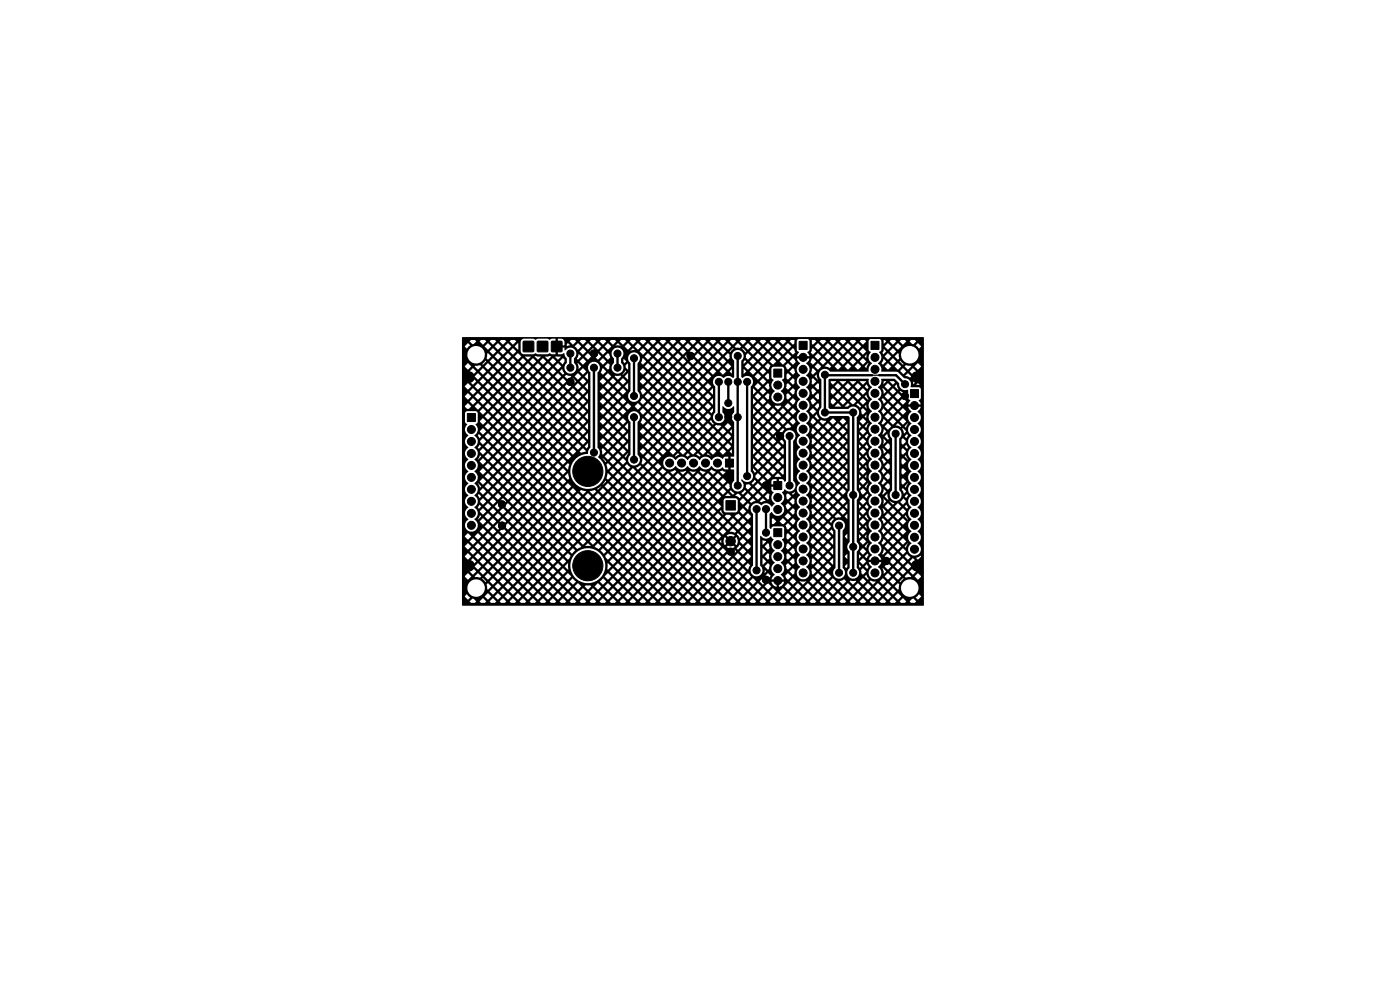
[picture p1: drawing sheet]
<svg xmlns="http://www.w3.org/2000/svg" width="297mm" height="210mm" viewBox="0 0 297 210" stroke-linecap="round" stroke-linejoin="round" font-family="sans-serif">
<g fill="#000" stroke="#000" stroke-width=".21">
<path d="M111 72.4h2.2v2.2h-2.2zM114 72.4h2.2v2.2h-2.2zM117 72.4h2.2v2.2h-2.2zM169.5 72.4h1.7v1.7h-1.7zM184.8 72.4h1.7v1.7h-1.7zM99.2 87.7h1.7v1.7h-1.7zM153.9 97.4h1.7v1.7h-1.7zM164.2 78.3h1.7v1.7h-1.7zM193.2 82.6h1.7v1.7h-1.7zM154 106.2h2v2h-2zM164.2 112.1h1.7v1.7h-1.7zM164.2 102.1h1.7v1.7h-1.7z"/>
<circle cx="99.5" cy="80" r="1"/>
<circle cx="121" cy="75" r=".75"/>
<circle cx="121" cy="78" r=".75"/>
<circle cx="126" cy="75" r=".75"/>
<circle cx="126" cy="78" r=".75"/>
<circle cx="131" cy="75" r=".75"/>
<circle cx="131" cy="78" r=".75"/>
<circle cx="134.5" cy="76" r=".75"/>
<circle cx="146.5" cy="75.5" r=".75"/>
<circle cx="156.5" cy="75.5" r=".75"/>
<circle cx="170.4" cy="78.3" r=".85"/>
<circle cx="170.4" cy="75.8" r=".85"/>
<circle cx="175" cy="79.5" r=".75"/>
<circle cx="185.6" cy="78.3" r=".85"/>
<circle cx="185.6" cy="75.8" r=".85"/>
<circle cx="194.5" cy="80" r="1"/>
<circle cx="100" cy="98.7" r=".85"/>
<circle cx="100" cy="93.6" r=".85"/>
<circle cx="100" cy="96.2" r=".85"/>
<circle cx="100" cy="91.1" r=".85"/>
<circle cx="121" cy="81" r=".75"/>
<circle cx="124.7" cy="100" r="3.2"/>
<circle cx="126" cy="96" r=".75"/>
<circle cx="134.5" cy="97.5" r=".75"/>
<circle cx="134.5" cy="84" r=".75"/>
<circle cx="134.5" cy="88.5" r=".75"/>
<circle cx="142.1" cy="98.2" r=".85"/>
<circle cx="144.6" cy="98.2" r=".85"/>
<circle cx="147.1" cy="98.2" r=".85"/>
<circle cx="149.7" cy="98.2" r=".85"/>
<circle cx="152.2" cy="98.2" r=".85"/>
<circle cx="152.5" cy="81" r=".75"/>
<circle cx="152.5" cy="88.5" r=".75"/>
<circle cx="154.5" cy="81" r=".75"/>
<circle cx="154.5" cy="85.5" r=".75"/>
<circle cx="154.5" cy="88.5" r=".75"/>
<circle cx="156.5" cy="81" r=".75"/>
<circle cx="156.5" cy="88.5" r=".75"/>
<circle cx="158.5" cy="81" r=".75"/>
<circle cx="165" cy="81.7" r=".85"/>
<circle cx="165" cy="84.2" r=".85"/>
<circle cx="165.5" cy="92.5" r=".75"/>
<circle cx="167.5" cy="92.5" r=".75"/>
<circle cx="170.4" cy="98.7" r=".85"/>
<circle cx="170.4" cy="80.9" r=".85"/>
<circle cx="170.4" cy="93.6" r=".85"/>
<circle cx="170.4" cy="86" r=".85"/>
<circle cx="170.4" cy="88.5" r=".85"/>
<circle cx="170.4" cy="91" r=".85"/>
<circle cx="170.4" cy="96.1" r=".85"/>
<circle cx="170.4" cy="83.4" r=".85"/>
<circle cx="175" cy="87.5" r=".75"/>
<circle cx="181" cy="87.5" r=".75"/>
<circle cx="185.6" cy="86" r=".85"/>
<circle cx="185.6" cy="83.4" r=".85"/>
<circle cx="185.6" cy="91" r=".85"/>
<circle cx="185.6" cy="93.6" r=".85"/>
<circle cx="185.6" cy="96.1" r=".85"/>
<circle cx="185.6" cy="98.7" r=".85"/>
<circle cx="185.6" cy="88.5" r=".85"/>
<circle cx="185.6" cy="80.9" r=".85"/>
<circle cx="190" cy="92" r=".75"/>
<circle cx="192" cy="84" r=".75"/>
<circle cx="192" cy="81.5" r=".75"/>
<circle cx="194" cy="91.1" r=".85"/>
<circle cx="194" cy="98.7" r=".85"/>
<circle cx="194" cy="93.6" r=".85"/>
<circle cx="194" cy="88.6" r=".85"/>
<circle cx="194" cy="96.2" r=".85"/>
<circle cx="194" cy="86" r=".85"/>
<circle cx="99.5" cy="120" r="1"/>
<circle cx="100" cy="108.9" r=".85"/>
<circle cx="100" cy="103.8" r=".85"/>
<circle cx="100" cy="106.3" r=".85"/>
<circle cx="100" cy="111.4" r=".85"/>
<circle cx="100" cy="101.3" r=".85"/>
<circle cx="106.5" cy="111.5" r=".75"/>
<circle cx="106.5" cy="107" r=".75"/>
<circle cx="124.7" cy="120" r="3.2"/>
<circle cx="154.5" cy="101" r=".75"/>
<circle cx="155" cy="117" r=".75"/>
<circle cx="155" cy="114.8" r="1"/>
<circle cx="156.5" cy="103" r=".75"/>
<circle cx="158.5" cy="101" r=".75"/>
<circle cx="160.5" cy="108" r=".75"/>
<circle cx="162.5" cy="103" r=".75"/>
<circle cx="162.5" cy="113" r=".75"/>
<circle cx="162.5" cy="108" r=".75"/>
<circle cx="165" cy="115.5" r=".85"/>
<circle cx="165" cy="105.5" r=".85"/>
<circle cx="165" cy="108.1" r=".85"/>
<circle cx="165" cy="118.1" r=".85"/>
<circle cx="167.5" cy="103" r=".75"/>
<circle cx="170.4" cy="119" r=".85"/>
<circle cx="170.4" cy="103.7" r=".85"/>
<circle cx="170.4" cy="108.8" r=".85"/>
<circle cx="170.4" cy="106.3" r=".85"/>
<circle cx="170.4" cy="113.9" r=".85"/>
<circle cx="170.4" cy="116.4" r=".85"/>
<circle cx="170.4" cy="101.2" r=".85"/>
<circle cx="170.4" cy="111.4" r=".85"/>
<circle cx="178" cy="111.5" r=".75"/>
<circle cx="181" cy="105" r=".75"/>
<circle cx="181" cy="116" r=".75"/>
<circle cx="185.6" cy="103.7" r=".85"/>
<circle cx="185.6" cy="111.4" r=".85"/>
<circle cx="185.6" cy="119" r=".85"/>
<circle cx="185.6" cy="101.2" r=".85"/>
<circle cx="185.6" cy="106.3" r=".85"/>
<circle cx="185.6" cy="113.9" r=".85"/>
<circle cx="185.6" cy="108.8" r=".85"/>
<circle cx="185.6" cy="116.4" r=".85"/>
<circle cx="188" cy="119" r=".75"/>
<circle cx="190" cy="105" r=".75"/>
<circle cx="194" cy="111.4" r=".85"/>
<circle cx="194" cy="106.3" r=".85"/>
<circle cx="194" cy="114" r=".85"/>
<circle cx="194" cy="101.3" r=".85"/>
<circle cx="194" cy="103.8" r=".85"/>
<circle cx="194" cy="116.5" r=".85"/>
<circle cx="194" cy="108.9" r=".85"/>
<circle cx="194.5" cy="120" r="1"/>
<circle cx="160.5" cy="121" r=".75"/>
<circle cx="162.5" cy="123" r=".75"/>
<circle cx="165" cy="123.2" r=".85"/>
<circle cx="165" cy="120.6" r=".85"/>
<circle cx="170.4" cy="121.5" r=".85"/>
<circle cx="178" cy="121.5" r=".75"/>
<circle cx="181" cy="121.5" r=".75"/>
<circle cx="185.6" cy="121.5" r=".85"/>
</g>
<path d="M185 79.6h1.5" fill="none" stroke="#000" stroke-width=".25"/>
<g fill="none" stroke="#000" stroke-width=".5">
<path d="M121 75v3M126 78v18M131 75v3M134.5 76v8M156.5 75.5v27.5M185 79.6l-10-.1v8h6v34M186.5 79.6h3.6l1.9 1.9M134.5 88.5v9M152.5 81.5v7M154.5 81v4.5M158.5 81.5v19.5M167.5 92.5v10.5"/>
<path d="M190 92v13M160.5 108v13M162.5 108v5M178 111.5v10"/>
</g>
<path d="M98.1 71.5h97.8l.1 .9h-1.6l-.3-.3h-.8l-.3 .3h-.7l-.3-.3h-.9l-.3 .3h-.7l-.3-.3h-.8l-.3 .3h-.7l-.3-.3h-.3l.1 .9 .5-.6h.7l.7 .7 .7-.7h.7l.7 .7 .8-.7h.7l.8 .6 .6-.6h1.6v1.1h-.6l-.7-.7-.5 .5 .8 .7 .4-.5h.6v1.8h-1.1a1.85 1.85 0 0 0-2.4-1.8h-1.3l-.7-.7-.7 .7h-.7l-.7-.7-.7 .7 .7 .7 .7-.7h.7l.7 .7 .7-.7h1.3l-.8 .5-.4 .5h-1.2l-.7-.7-.7 .7h-.7l-.5-.5-.3 .8 .2 .4 .6-.7h.7l.7 .8 .7-.8h1.2l-.2 .7 .2 .8h-.5l-.1-.9-.2-.2-.7 .7h-.7l-.7-.7-.7 .7 .7 .7 .7-.7h.7l.7 .7 .3-.3h.5a1.85 1.85 0 0 0 2.1 1.1 1.85 1.85 0 0 0 1.5-1.8h1.1v2.5h-.6l-.7-.8-.2 .2h-2.8l-.7-.7-.2 .2h-.7l-.7-.7-.7 .7h-.7l-.5-.6-.5 1 .3 .3 .7-.7h.7l.7 .7 .7-.7h.7l.7 .7 .2-.2h2.8l-.5 .5-1.8-.3-.3 .3h-.7l-.7-.7-.7 .7h-.7l-.7-.7-.7 .7 .6 .7 .8-.7h.7l.7 .7 .7-.7h.7l.7 .7 .7-.7h.7l.7 .7 .7-.6h.6v1h-1.6l-.7-.7-.7 .7h-.7l-.8-.7-.6 .6 .8 .7 .6-.6h.7l.5 .5 .7-.5h1.8v1h-2.7l-.7-.7-.6 .6 1.1 .4 .2-.3h2.7v1.4h-1.9l-.5-.3 .2 .6 .3-.3h1.9v.5h-.8l-.5-.4-.3 .3 1.6 .1v34.8h-.6l-.2-.7-.6-.6a1.48 1.48 0 0 0 0-2.5 1.48 1.48 0 0 0 0-2.6 1.48 1.48 0 0 0 0-2.5 1.48 1.48 0 0 0 0-2.6 1.48 1.48 0 0 0 0-2.5 1.48 1.48 0 0 0 0-2.5 1.48 1.48 0 0 0 0-2.6 1.48 1.48 0 0 0 0-2.5 1.48 1.48 0 0 0 0-2.6 1.48 1.48 0 0 0 0-2.5 1.48 1.48 0 0 0 0-2.5l.4-.4 .3-.6h-.9v-.5h.9l-.4-.9 .4-.5v-1.9l-.3-.4h-1.8a1.59 1.59 0 0 0-1.1-1.8l-.3-.1-1.5-1.3-3.3-.1-.1-.1a1.67 1.67 0 0 0-.6-1.7 1.51 1.51 0 0 0 .2-2.3l.5-.5v-1.9l-.4-.4h-1.9l-.3 .2-.1 .3h-.5l-.3-.3h-.8l-.3 .3h-.7l-.3-.3h-.9l-.3 .3h-.7l-.3-.3h-.8l-.3 .3h-.7l-.3-.3h-.8l-.3 .3h-.7l-.3-.3h-.8l-.3 .3h-.7l-.3-.3h-.7v.8l.3 .2 .7-.7h.7l.7 .7 .7-.7h.7l.7 .7 .7-.7h.7l.7 .7 .7-.7h.7l.7 .7 .8-.7h.7l.7 .7 .7-.7h.5v1.1h-1.6l-.7-.7-.7 .7h-.7l-.7-.7-.7 .7h-.7l-.7-.7-.7 .7h-.8l-.7-.7-.7 .7h-.7l-.7-.7-.7 .7 .7 .7 .7-.7h.7l.7 .7 .7-.7h.8l.7 .7 .7-.7h.7l.7 .7 .7-.7h.7l.7 .7 .7-.7h1.6v.7l.2 .3h-.7l-.7-.7-.7 .7h-.7l-.8-.7-.7 .7h-.7l-.7-.7-.7 .7h-.7l-.7-.7-.7 .7h-.7l-.7-.7-.7 .7h-.7l-.7-.7-.5 1 .5 .5 .7-.8h.7l.7 .8 .7-.8h.7l.7 .8 .7-.8h.7l.7 .8 .7-.8h.7l.7 .8 .8-.8h.7l.7 .8 .7-.8h.7l.2 .3-.2 .3h-.6l-.5 .5h-.7l-.7-.7-.7 .7h-.7l-.7-.7-.7 .7h-.7l-.7-.7-.7 .7h-.8l-.7-.7-.7 .7h-.7l-.7-.7-.7 .7 .7 .7 .7-.7h.7l.7 .7 .7-.7h.8l.7 .7 .7-.7h.7l.7 .7 .7-.7h.7l.7 .7 .7-.7h.7l.4 .4 .1-.9h.5a1.36 1.36 0 0 0 .2 1.6h-.8l-.7-.7-.7 .7h-.7l-.8-.7-.7 .7h-.7l-.7-.7-.7 .7h-.7l-.7-.7-.7 .7h-.7l-.7-.7-.7 .7h-.7l-.7-.7-.6 .8 .6 .6 .7-.7h.7l.7 .7 .7-.7h.7l.7 .7 .7-.7h.7l.7 .7 .7-.7h.7l.7 .7 .8-.7h.7l.7 .7 .7-.7h.8l.4 .4-.9-.1-.7 .7h-.7l-.7-.7-.7 .7h-.7l-.7-.7-.7 .7h-.7l-.7-.7-.7 .7h-.8l-.7-.7-.7 .7h-.7l-.7-.7-.7 .7 .7 .7 .7-.7 1.1 .1 .7 .3 .3-.4h.8l.6 .7 .8-.7h.7l.6 .7 .8-.7h.7l.8 .7 .6-.7h.7l.4 .4 .4-1 .7 .1a1.64 1.64 0 0 0-.6 1.6h-8.2a1.32 1.32 0 0 0-2.1 0h-.8l-.7-.7-.3 .2-.1 .8 .4 .4 .7-.7h.8l-.2 .3a1.28 1.28 0 0 0 .4 1.4h-.6l-.3-1.1-.5 .4 .7 .8 .7-.1 .1 .4h-1.1l-.7-.7-.3 .3v.8l.3 .3 .7-.7h1.1v1.5h-.5v-.9l-.3-.2-.7 .7 .7 .7 .3-.3h.5v.6h-1.1l-.7-.7-.4 .4 .1 .8 .3 .2 .7-.7h1.1v1.6h-.5v-1l-.3-.2-.7 .7 .7 .7 .3-.2h.5v.6h-1.1l-.7-.8-.6 .6 .6 .9 .7-.7h1.1v1.1h-.5v-.6l-.3-.2-.7 .7 .6 .6 .4-.5h.5v.1l-.5 .9h-.6l-.7-.7-.7 .7 .7 .7 .7-.7h.6a1.29 1.29 0 0 0 .7 1.4 1.29 1.29 0 0 0 1.6-.4h3.9l.3 .3v.8h-.8l-.6-.7-.8 .7h-.7l-.6-.7-3 .1-.5-.9-.5 .4 .7 .7 .3-.2h2.8l-.6 .6h-.7l-1.1-.3-.3 .3h-.7l-.7-.7-.6 .9 .6 .5 .7-.7h.7l.7 .7 .7-.7h.7l.7 .7 .7-.7h.7l.7 .7 .7-.7h.8v.5h-.5l-.6 .6h-.7l-.7-.8-.7 .8h-.8l-.7-.8-.7 .8h-.7l-.7-.8-.7 .8 .7 .7 .7-.7h.7l.7 .7 .7-.7h.8l.7 .7 .7-.7h.7l.6 .5v-1.1h.5v1.6h-.8l-.7-.7-.7 .7h-.7l-.7-.7-.7 .7h-.7l-.7-.7-.7 .7h-.7l-.7-.7-.3 .2-.1 .8 .4 .4 .7-.7h.7l.7 .7 .7-.7h.7l.7 .7 .7-.7h.7l.7 .7 .7-.7h.8v.5h-.5l-.6 .6h-.7l-.7-.7-.7 .7h-.8l-.7-.7-.7 .7h-.7l-.7-.7-.7 .7 .7 .7 .7-.7h.7l.7 .7 .7-.7h.8l.7 .7 .7-.7h.7l.6 .6v-1.2h.5v1.6h-.8l-.7-.7-.7 .7h-.7l-.7-.7-.7 .7h-.7l-.7-.7-.7 .7h-.7l-.7-.7-.3 .3v.9l.3 .2 .7-.7h.7l.7 .7 .7-.7h.7l.7 .7 .7-.7h.7l.7 .7 .7-.7h.8v.5h-.5l-.6 .6h-.7l-.7-.7-.7 .7h-.8l-.7-.7-.7 .7h-.7l-.7-.7-.7 .7 .7 .7 .7-.7h.7l.7 .7 .7-.7h.8l.7 .7 .7-.7h.7l.6 .6v-1.2h.5v1.7h-.8l-.7-.8-.7 .8h-.7l-.7-.8-.7 .8h-.7l-.7-.8-.7 .8h-.7l-.7-.8-.4 .4 .1 .8 .3 .3 .7-.7h.7l.7 .7 .7-.7h.7l.7 .7 .7-.7h.7l.7 .7 .7-.7h.8v.4h-.5l-.6 .6h-.7l-.7-.7-.7 .7h-.8l-.7-.7-.7 .7h-.7l-.7-.7-.7 .7 .7 .7 .7-.7h.7l.7 .7 .7-.7h.8l.7 .7 .7-.7h.7l.6 .6v-1.2h.5v1.7h-.8l-.7-.7-.7 .7h-.7l-.7-.7-.7 .7h-.7l-.7-.7-.7 .7h-.7l-.7-.7-.6 .5 .6 .9 .7-.7h.7l.7 .7 .7-.7h.7l.7 .7 .7-.7h.7l.7 .7 .7-.7h.8v.5h-.5l-.6 .5h-.7l-.7-.7-.7 .7h-.8l-.7-.7-.7 .7h-.7l-.7-.7-.7 .7 .7 .7 .7-.7h.7l.7 .7 .7-.7h.8l.7 .7 .7-.7h.7l.6 .6v-1.1h.5v1.6h-.8l-.7-.7-.7 .7h-.7l-.7-.7-.7 .7h-.7l-.7-.7-.7 .7h-.7l-.7-.7-.7 .7 .7 .7 .7-.7h.7l.7 .7 .7-.7h.7l.7 .7 .7-.7h.7l.7 .7 .7-.7h.8v.5h-.5l-.6 .6h-.7l-.7-.7-.7 .7h-.8l-.7-.7-.7 .7h-.7l-.7-.7-.7 .7 .7 .7 .7-.7h.7l.7 .7 .7-.7h.8l.7 .7 .7-.7h.7l.6 .5v-1.1h.5v1.6h-.8l-.7-.7-.7 .7h-.7l-.7-.7-.7 .7h-.7l-.7-.7-.7 .7h-.7l-.7-.7-.6 .9 .6 .5 .7-.7h.7l.7 .7 .7-.7h.7l.7 .7 .7-.7h.7l.7 .7 .7-.7h.8v.5h-.5l-.6 .6h-.7l-.7-.7-.7 .7h-.8l-.7-.7-.7 .7h-.7l-.7-.7-.7 .7 .7 .7 .7-.7h.7l.7 .7 .7-.7h.8l.7 .7 .7-.7h.7l.6 .6v-1.2h.5l-.1 1.4-.1 .2h-.6l-.7-.7-.7 .7h-.7l-.7-.7-.7 .7h-.7l-.7-.7-.7 .7h-.7l-.7-.7-.3 .3-.1 .7 .4 .5 .7-.8h.7l.7 .8 .7-.8h.7l.7 .8 .7-.8h.7l.7 .8 .7-.8h.6l-.3 .6v.5h-1.3l-.7-.7-.7 .7h-.8l-.7-.7-.7 .7h-.7l-.7-.7-.7 .7 .7 .7 .7-.7h.7l.7 .7 .7-.7h.8l.7 .7 .7-.7h1.3l.4 .7 .1 .4h-.8l-.7-.7-.7 .7h-.7l-.7-.7-.7 .7h-.7l-.7-.7-.7 .7h-.7l-.7-.7-.3 .2v.9l.3 .3 .7-.7h.7l.7 .7 .7-.7h.7l.7 .7 .7-.7h.7l.7 .7 .7-.7h.8v.4h-.5l-.6 .6h-.7l-.7-.7-.7 .7h-.8l-.7-.7-.7 .7h-.7l-.7-.7-.7 .7 .7 .7 .7-.7h.7l.7 .7 .7-.7h.8l.7 .7 .7-.7h.7l.6 .6v-1.2h.5v1.7h-.8l-.7-.7-.7 .7h-.7l-.7-.7-.7 .7h-.7l-.7-.7-.7 .7h-.7l-.7-.7-.4 .3 .1 .9 .3 .2 .7-.7h.7l.7 .7 .7-.7h.7l.7 .7 .7-.7h.7l.7 .7 .7-.7h.8v.5h-.5l-.6 .5h-.7l-.7-.7-.7 .7h-.8l-.7-.7-.7 .7h-.7l-.7-.7-.7 .7 .7 .8 .7-.8h.7l.7 .8 .7-.8h.8l.3 .4 .8-.1 .3-.3h.7l.5 .6h-2.8l-.2-.2-.7 .7h-.7l-.7-.7-.7 .7h-.7l-.7-.7-.5 .5 .5 .9 .7-.7h.7l.7 .7 .7-.7h.7l.3 .4 .6-.9h2.9v-1.1h.5v4.2h-.5l-.5 .5 .5 .7v-1.2h.5l-.1 1.8a1.34 1.34 0 0 0 .1 2.1v.4h-.5l-.5 .5 .5 .6v-1.1h.5v2.1h-.5l-.5 .5 .2 .4 .3-.2v-.7h.5l-.1 .9-.3 .4-.2 .6h-.4l-.2-.6-.3-.5v-7.8a1.27 1.27 0 0 0-.3-2.2 1.27 1.27 0 0 0-1.7 1.3h-.5l-.7-.7-.7 .7h-.7l-.7-.7-.7 .7 .7 .7 .7-.7h.7l.7 .7 .7-.7h.5l.4 .8 .1 .9h-.5v-.7l-.4-.4-.4 .4h-.7l-.7-.7-.7 .7h-.7l-.7-.7-.7 .7 .7 .7 .7-.7h.7l.7 .7 .7-.7h.7l.7 .7h.6v.4h-1l-.7-.7-.7 .7h-.7l-.7-.7-.7 .7 .7 .7 .7-.7h.7l.7 .7 .7-.7h1v1.7h-.5l-.1-1.4-.7 .7h-.7l-.7-.7-.7 .7h-.7l-.7-.7-.6 .9 .6 .6 .7-.8h.7l.7 .8 .7-.8h.7l.7 .8 .6-.1v.4h-1l-.7-.7-.7 .7h-.7l-.7-.7-.7 .7 .7 .7 .7-.7h.7l.7 .7 .7-.7h1v1.7h-.5l-.1-1.3-.7 .7h-.7l-.7-.7-.7 .7h-.7l-.7-.7-.3 .2-.2 .8 .5 .4 .7-.7h.7l.7 .7 .7-.7h.7l.7 .7 .6-.1v.4h-1l-.7-.7-.7 .7h-.7l-.7-.7-.7 .7 .7 .7 .7-.7h.7l.7 .7 .7-.7h1v1.7h-.5l-.1-1.3-.7 .7h-.7l-.7-.7-.7 .7h-.7l-.7-.7-.3 .2v.9l.3 .3 .7-.7h.7l.7 .7 .7-.7h.7l.7 .7 .6-.1v.5h-1l-.7-.8-.7 .8h-.7l-.7-.8-.7 .8 .7 .7 .7-.7h.7l.7 .7 .7-.7h1l-.1 .3-.4 .7h-1.5l-.7-.7-.7 .7h-.7l-.7-.7-.4 .4 .1 .6h-.5a1.59 1.59 0 0 0-.7-1.2 1.55 1.55 0 0 0 0-2.6 1.49 1.49 0 0 0 0-2.6 1.49 1.49 0 0 0 0-2.5 1.49 1.49 0 0 0 0-2.5 1.49 1.49 0 0 0 0-2.6 1.48 1.48 0 0 0 0-2.5 1.49 1.49 0 0 0 0-2.6 1.5 1.5 0 0 0 0-2.5 1.48 1.48 0 0 0 0-2.5 1.49 1.49 0 0 0 0-2.6 1.49 1.49 0 0 0 0-2.5 1.49 1.49 0 0 0 0-2.6 1.49 1.49 0 0 0 0-2.5 1.48 1.48 0 0 0 0-2.5 1.49 1.49 0 0 0 0-2.6 1.48 1.48 0 0 0 0-2.5 1.49 1.49 0 0 0 0-2.6l.4-.3 .3-.6h-.9v-.5h.9l-.4-.9 .4-.5v-1.9l-.4-.4-3.5 .2-.3 .3h-.7l-.3-.3h-.8l-.3 .3h-.7l-.3-.3h-.8l-.3 .3h-.7l-.3-.3h-.9l-.3 .3h-.7l-.3-.3h-.8l-.3 .3h-.7l-.3-.3h-.8l-.3 .3h-.7l-.3-.3h-.8l-.3 .3h-.7l-.3-.3h-.8l-.3 .3h-.7l-.3-.3h-.9l-.3 .3h-.7l-.3-.3h-.8l-.3 .3h-.7l-.3-.3h-.8l-.3 .3h-.7l-.3-.3h-.8l-.3 .3h-.7l-.3-.3h-.9l-.2 .3h-.8l-.3-.3h-.8l-.3 .3h-.7l-.3-.3h-.8l-.3 .3h-.7l-.3-.3h-.8l-.3 .3h-.7l-.3-.3h-.8l-.3 .3h-.7l-.3-.3h-.9l-.3 .3h-.7l-.3-.3h-.8l-.3 .3h-.7l-.3-.3h-.8l-.3 .3h-.7l-.3-.3h-.8l-.3 .3h-.7l-.3-.3h-.8l-.3 .3h-.7l-.3-.3h-.9l-.3 .3 .7 .7 .8-.7h.7l.7 .7 .7-.7h.7l.7 .7 .7-.7h.7l.7 .7 .7-.7h.7l.7 .7 .7-.7h.7l.8 .7 .7-.7h.7l.7 .7 .7-.7h.7l.7 .7 .7-.7h.7l.7 .7 .7-.7h.7l.7 .7 .7-.7h.8l.7 .7 .7-.7h.7l.7 .7 .7-.7h.7l.7 .7 .7-.7h.7l.7 .7 .7-.7h.7l.7 .7 .8-.7h.7l.7 .7 .7-.7h.7l.7 .7 .7-.7h.7l.7 .7 .7-.7h.7l.7 .7 .7-.7h.7l.8 .7 .7-.7h.7l.7 .7 .7-.7h.7l.7 .7 .7-.7h.7l.7 .7 .3-.3 .1-.7h.5l-.1 1.4h-1.1l-.7-.7-.8 .7h-.7l-.7-.7-.7 .7h-.7l-.7-.7-.7 .7h-.7l-.7-.7-.7 .7h-.7l-.7-.7-.7 .7h-.7l-.8-.7-.7 .7h-.7l-.7-.7-.7 .7h-.7l-.7-.7-.7 .7h-.7l-.7-.7-.7 .7h-.7l-.7-.7-.7 .7h-.8l-.7-.7-.7 .7h-.7l-.7-.7-.7 .7h-.7l-.7-.7-.7 .7h-.7l-.7-.7-.7 .7h-.7l-.7-.7-.8 .7h-.7l-.7-.7-.7 .7h-.7l-.7-.7-.6 .6h-.9l-.6-.6-.5 .5 2 .1-.1 .1h-2.8l-.7-.7-.7 .7h-.7l-.8-.7-.7 .7h-.7l-.7-.7-.7 .7h-.7l-.7-.7-.5 .4h-1.1l-.5-.4-.2 .2-.1 .4 .5-.1 1.4-.1-.2 .3 .7 .7 .7-.7h.7l.7 .7 .7-.7h.7l.7 .6h-.7l-.3-.3-.7 .7h-.7l-.7-.7-.7 .7 .7 .8 .7-.8 .8 .2 .6-.6 1 .1 .8-.7h.7l.7 .7 .7-.7h2.8l.7 .7 .7-.7h.7l.7 .7 .7-.7h.7l.8 .7 .7-.7h.7l.7 .7 .7-.7h.7l.7 .7 .7-.7h.7l.7 .7 .7-.7h.7l.7 .7 .7-.7h.8l.7 .7 .7-.7h.7l.7 .7 .7-.7h.7l.7 .7 .7-.7h.7l.7 .7 .7-.7h.7l.3 .3h.8l.4-.3h.7l.7 .7 .7-.7h.7l.7 .7 .7-.7h.7l.7 .7 .7-.7h.7l.7 .7 .7-.7h.7l.8 .7 .7-.7h1.1l.1 .9 .4 .3h-.8l-.2-.5-.3-.4-.7 .7h-.7l-.7-.7-.7 .7h-.7l-.7-.7-.7 .7h-.7l-.7-.7-.8 .7h-.7l-.7-.7-.7 .7h-.7l-.7-.7-.1 .2h-1.9l-.1-.2-.7 .7h-.7l-.7-.7-.7 .7h-.7l-.8-.7-.7 .7h-.7l-.7-.7-.7 .7h-.7l-.7-.7-.7 .7h-.7l-.7-.7-.7 .7h-.7l-.7-.7-.7 .7h-.8l-.7-.7-.7 .7h-.7l-.7-.7-.7 .7h-.7l-.7-.7-.4 .5h-1.3l-.4-.5-.7 .7 .6-.2h1.8l-.3 .2 .7 .8 .7-.8h.7l.7 .8 .7-.8h.7l.7 .8 .7-.8h.8l.7 .8 .7-.8h.7l.7 .8 .7-.8 1.1 .1 .5 .4 .5-.5h.7l.7 .8 .7-.8h.7l.7 .8 .8-.8h.7l.7 .8 .7-.8h.7l.1 .2 .7-.7h1.9l.6 .8 .2-.3h.7l.7 .8 .7-.8h.7l.8 .8 .7-.8h.7l.7 .8 .7-.8h.7l.7 .8 .7-.8h.7l.7 .8 .5-.6h.8l-.4 .9h.8h-2l-.7-.7-.8 .7h-.7l-.7-.7-.7 .7h-.7l-.7-.7-.7 .7h-.7l-.7-.7-.7 .7h-.7l-.7-.7-.5 .4v.6l.5 .4 .7-.7h.7l.7 .7 .7-.7h.7l.7 .7 .7-.7h.7l.7 .7 .7-.7h.7l.8 .7 .7-.7h2v.5h-.8l.3 .7h-.6l-.6-.8-.7 .7h-.7l-.7-.7-.7 .7h-.7l-.7-.7-.7 .7h-.7l-.7-.7-.8 .7h-.7l-.7-.7-.7 .7h-.7l-.3-.3-.2 .3v.5l.5-.5h.7l.7 .7 .7-.7h.7l.8 .7 .7-.7h.7l.6 .6 .8-.6h.7l.7 .6 .7-.6h.7l.7 .7 .6-.6h.6l.3 .3-.5 .6h-1.3l-.7-.7-.6 .6h-3.1l-.6-.6-.7 .7h-.7l-.7-.7-.7 .7h-.7l-.7-.7-.7 .7 .7 .7 .7-.7h.7l.7 .7 .7-.7h.7l.7 .7 .6-.8h3.1l.6 .8 .7-.7h1.3l-.2 .7 .2 .6h-.5l-.2-.6-.3-.3-.7 .7 .7 .7 .5-.5h.5l.5 .5v.2l-.2 .1h-1.6l-.7-.7-.3 .3-.1 .8 .4 .4 .7-.8h1.6a1.34 1.34 0 0 0-.4 1.5h-.5v-.8l-.4-.3-.7 .7 .7 .7 .4-.3h.5l.5 .7h-1.7l-.7-.7-.4 .3v.7l.4 .4 .7-.7 1.8 .1v.1l-.5 .6h-.5l-.5-.5-.7 .7 .7 .7 .3-.3 .2-.6h.5l-.2 .6 .2 .7h-1.3l-.7-.7-.4 .3 .1 .5h-.5l-.2-.6-.6-.7a1.51 1.51 0 0 0 .3-2.4l.5-.5-.1-1.8-.3-.4-2.1 .1-.2 .3v.6h-1.1l-.7-.7-.8 .7h-.7l-.7-.7-.7 .7h-.7l-.5-.6v1.2l.5-.6h.7l.7 .7 .7-.7h.7l.8 .7 .7-.7h1.1v1.5h-.5v-.9l-.3-.3-.7 .7h-.7l-.7-.7-.7 .7 .7 .8 .7-.8h.7l.7 .8 .3-.3h.5l.4 .3-.2 .3h-1.3l-.7-.7-.8 .7 .8 .7 .7-.7h1.3l-.3 .8 .2 .6h-.5l-.1-.8-.3-.2-.7 .7h-.7l-.7-.7-.7 .7 .7 .7 .7-.7h.7l.7 .7 .4-.4h.5l.6 .7h-1.8l-.7-.7-.8 .7h-.7l-.6-.7v1.4l.6-.7h.7l.8 .7 .7-.7h1.7l-.5 .7h-.6l-.3-.3-.7 .7h-.7l-.7-.7-.7 .7 .7 .7 .7-.7h.7l.7 .7 .3-.3v-.8h.6a1.33 1.33 0 0 0 .2 1.5h-1.4l-.7-.8-.8 .8h-.7l-.6-.7v1.3l.6-.6h.7l.8 .7 .7-.7h1.4l.1 .1a1.36 1.36 0 0 0 1.5 .2 1.36 1.36 0 0 0 .8-1.3h.5l-.1 .3 .4 .3 .7-.7h1.3l.5 .6-.3 .3h-.6l-.6-.6-.7 .8 .7 .7 .6-.9h.6l-.3 .5-.1 .7h-1.1l-.7-.7-.8 .7h-.7l-.2-.2-1.9 .2-.7-.7-.7 .7h-.7l-.7-.7-.7 .7 .7 .7 .7-.7h.7l.7 .7 .7-.7h.7l.7 .7 .7-.7h.7l.8 .7 .7-.7h1.1l.7 1.1h-.8l-.7-.7-.7 .7h-.7l-.7-.7-.7 .7h-.7l-.7-.7-.7 .7h-.7l-.7-.7-.8 .7h-.7l-.6-.7v1.4l.6-.7h.7l.8 .7 .7-.7h.7l.7 .7 .7-.7h.7l.7 .7 .7-.7h.7l.7 .7 .7-.7h.8l-.5 .5-.2 .5h-1.1l-.7-.7-.8 .7h-.7l-.7-.7-.7 .7h-.7l-.7-.7-.7 .7h-.7l-.7-.7-.7 .7 .7 .7 .7-.7h.7l.7 .7 .7-.7h.7l.7 .7 .7-.7h.7l.8 .7 .7-.7h1.1l.1 .7 .4 .5h-.7l-.6-.8-.7 .7h-.7l-.7-.7-.7 .7h-.7l-.7-.7-.7 .7h-.7l-.7-.7-.8 .7h-.7l-.6-.7v1.4l.6-.7h.7l.8 .7 .7-.7h.7l.7 .7 .7-.7h.7l.7 .7 .7-.7h.7l.7 .7 .6-.6h.7l.2 .3-.5 .7h-1.3l-.7-.8-.8 .8h-.7l-.7-.8-.7 .8h-.7l-.7-.8-.7 .8h-.7l-.7-.8-.7 .8 .7 .7 .7-.7h.7l.7 .7 .7-.7h.7l.7 .7 .7-.7h.7l.5 .4 .7-.1 .3-.3h1.3l-.2 .6h-2.6l-.3-.3-.7 .7h-.7l-.7-.7-.7 .7h-.7l-.7-.7-.8 .7h-.7l-.6-.7v1.4l.6-.7h.7l.8 .7 .7-.7h.7l.7 .7 .7-.7h.7l.5 .2 .5-.6h2.6a1.36 1.36 0 0 0 .7 1.1v.2a1.49 1.49 0 0 0 0 2.5 1.49 1.49 0 0 0 0 2.5 1.49 1.49 0 0 0 0 2.6 1.5 1.5 0 0 0 0 2.5l-.4 .5h-.5l-.2-.6-.3-.5v-8.3a1.27 1.27 0 0 0 .3-1.8 1.27 1.27 0 0 0-1.8-.3 1.27 1.27 0 0 0-.3 1.8h-1.4l-.4-.4v-.7l-.4 .4h-.7l-.7-.7-.7 .7h-.7l-.7-.7-.7 .7 .7 .7 .7-.7h.7l.7 .7 .7-.7h.7l.7 .7h1.5l.3 .3v.6h-.5v-.5l-.4-.4-.5 .3h-.7l-.7-.7-.7 .7h-.7l-.7-.7-.8 .7h-.7l-.6-.7v1.4l.6-.7h.7l.8 .7 .7-.7h.7l.7 .7 .7-.7h.7l.7 .7 .2-.1h.5v.5h-1.1l-.7-.7-.7 .7h-.7l-.7-.7-.7 .7h-.7l-.7-.7-.7 .7 .7 .7 .7-.7h.7l.7 .7 .7-.7h.7l.7 .7 .7-.7h1.1v1.6h-.5v-1.1l-.2-.2-.7 .8h-.7l-.7-.8-.7 .8h-.7l-.7-.8-.8 .8h-.7l-.6-.7v1.3l.6-.6h.7l.8 .7 .7-.7h.7l.7 .7 .7-.7h.7l.7 .7 .2-.2h.5v.5h-1.1l-.7-.7-.7 .7h-.7l-.7-.7-.7 .7h-.7l-.7-.7-.7 .7 .7 .7 .7-.7h.7l.7 .7 .7-.7h.7l.7 .7 .7-.7h1.1v1.6h-.5v-1.1l-.2-.1-.7 .7h-.7l-.7-.7-.7 .7h-.7l-.7-.7-.8 .7h-.7l-.6-.7v1.4l.6-.7h.7l.8 .7 .7-.7h.7l.7 .7 .7-.7h.7l.7 .7 .2-.2h.5v.5h-1.1l-.7-.7-.7 .7h-.7l-.7-.7-.7 .7h-.7l-.7-.7-.7 .7 .7 .7 .7-.7h.7l.7 .7 .7-.7h.7l.7 .7 .7-.7h1.1v1.6h-.5v-1l-.2-.2-.7 .7h-.7l-.7-.7-.7 .7h-.7l-.7-.7-.8 .7h-.7l-.6-.7v.5l.3 .5 .3-.3h.7l.8 .7 .7-.7h.7l.7 .7 .7-.7h.7l.7 .7 .2-.2h.5v.6h-1.1l-.7-.7-.7 .7h-.7l-.7-.7-.7 .7h-.7l-.7-.7-.5 .6h-.5l-.2-.6-.3-.5v-17.8a1.3 1.3 0 0 0 .1-2 1.3 1.3 0 0 0-1.9 .1l-.2-.3v-3.3a1.27 1.27 0 0 0 .3-1.7 1.27 1.27 0 0 0-1.6-.5 1.27 1.27 0 0 0-.7 1.5h-.5v-.7l-.4-.3-.7 .7h-.7l-.7-.7-.7 .7h-.7l-.7-.7-.7 .7h-.7l-.7-.7-.7 .7 .7 .7 .7-.7h.7l.7 .7 .7-.7h.7l.7 .7 .7-.7h.7l.7 .7 .4-.4h.5l.5 .8h-1.7l-.7-.7-.7 .7h-.7l-.8-.7-.7 .7h-.7l-.7-.7-.7 .7h-.7l-.6-.6-.1 .1h-1l-.4-.5 .1-.6-.5 .5h-.7l-.7-.7-.7 .7h-.7l-.7-.7-.7 .7h-.7l-.7-.7-.7 .7h-.7l-.7-.7-.8 .7 .8 .7 .7-.7h.7l.7 .7 .7-.7h.7l.7 .7 .7-.7h.7l.7 .7 .7-.7h.7l.7 .7 1.1-.1-.7 .5h-.7l-.7-.7-.7 .7h-.7l-.7-.7-.7 .7h-.8l-.7-.7-.7 .7h-.7l-.7-.7-.7 .7h-.7l-.7-.7-.4 1 .4 .4 .7-.7h.7l.7 .7 .7-.7h.7l.7 .7 .7-.7h.8l.7 .7 .7-.7h.7l.7 .7 .7-.7h.7l.7 .7 .7-.7h.7l.7 .7 .7-.7h.7l.7 .7 .8-.7h.7l.7 .7 .7-.7h1.7v1h-.7l-.7-.7-.7 .7h-.7l-.7-.7-.7 .7h-.7l-.7-.7-.7 .7h-.7l-.7-.7-.7 .7h-.8l-.7-.7-.7 .7h-.7l-.7-.7-.7 .7h-.7l-.7-.7-.7 .7h-.7l-.7-.7-.7 .7h-.7l-.7-.7-.8 .7 .8 .7 .7-.7h.7l.7 .7 .7-.7h.7l.7 .7 .7-.7h.7l.7 .7 .7-.7h.7l.7 .7 .7-.7h.8l.7 .7 .7-.7h.7l.7 .7 .7-.7h.7l.7 .7 .7-.7h.7l.7 .7 .7-.7h.7v.6h-.5l-.5 .5h-.7l-.7-.7-.7 .7h-.7l-.8-.7-.7 .7h-.7l-.7-.7-.7 .7h-.7l-.7-.7-.7 .7h-.7l-.7-.7-.7 .7h-.7l-.7-.7-.7 .7h-.8l-.7-.7-.7 .7h-.7l-.7-.7-.7 .7h-.7l-.7-.7-.6 .8 .6 .6 .7-.7h.7l.7 .7 .7-.7h.7l.7 .7 .7-.7h.8l.7 .7 .7-.7h.7l.7 .7 .7-.7h.7l.7 .7 .7-.7h.7l.7 .7 .7-.7h.7l.7 .7 .8-.7h.7l.7 .7 .7-.7h.7l.5 .5v-1h.5v1.6l-.3 .3a1.46 1.46 0 0 0-2 0l-.2-.2a1.27 1.27 0 0 0-1.3-.2h-1.1l-.7-.7-.7 .7h-.7l-.7-.7-.7 .7h-.8l-.7-.7-.7 .7h-.7l-.7-.7-.7 .7h-.7l-.7-.7-.7 .7h-.7l-.7-.7-.7 .7h-.7l-.7-.7-.8 .7 .8 .8 .7-.8h.7l.7 .8 .7-.8h.7l.7 .8 .7-.8h.7l.7 .8 .7-.8h.7l.7 .8 .7-.8h.8l.7 .8 .7-.8h.7l.7 .8 .7-.8h1.1l-.5 .4-.2 .7h-1.5l-.7-.7-.7 .7h-.7l-.7-.7-.7 .7h-.7l-.7-.7-.7 .7h-.7l-.7-.7-.7 .7h-.8l-.7-.7-.7 .7h-.7l-.7-.7-.7 .7h-.7l-.7-.7-.6 .6 .6 .8 .7-.7h.7l.7 .7 .7-.7h.7l.7 .7 .7-.7h.8l.7 .7 .7-.7h.7l.7 .7 .7-.7h.7l.7 .7 .7-.7h.7l.7 .7 .7-.7h1.5v.5l.4 .6h-.8l-.7-.7-.7 .7h-.7l-.7-.7-.7 .7h-.8l-.7-.7-.7 .7h-.7l-.7-.7-.7 .7h-.7l-.7-.7-.7 .7h-.7l-.7-.7-.7 .7h-.7l-.7-.7-.8 .7 .8 .7 .7-.7h.7l.7 .7 .7-.7h.7l.7 .7 .7-.7h.7l.7 .7 .7-.7h.7l.7 .7 .7-.7h.8l.7 .7 .7-.7h.7l.7 .7 .7-.7h.8l.1 1.7h-.5l-.1-1.4-.7 .7h-.7l-.7-.7-.7 .7h-.7l-.7-.7-.7 .7h-.7l-.7-.7-.7 .7h-.7l-.7-.7-.7 .7h-.8l-.7-.7-.7 .7h-.7l-.7-.7-.7 .7h-.7l-.7-.7-.6 .6 .6 .8 .7-.7h.7l.7 .7 .7-.7h.7l.7 .7 .7-.7h.8l.7 .7 .7-.7h.7l.7 .7 .7-.7h.7l.7 .7 .7-.7h.7l.7 .7 .7-.7h.7l.7 .7h.6v.4h-.9l-.7-.7-.7 .7h-.7l-.7-.7-.7 .7h-.8l-.7-.7-.7 .7h-.7l-.7-.7-.7 .7h-.7l-.7-.7-.7 .7h-.7l-.7-.7-.7 .7h-.7l-.7-.7-.7 .6h-1l-.2-.6-.3-.5v-5.9a1.26 1.26 0 0 0 .2-1.7 1.26 1.26 0 0 0-1.7-.3 1.26 1.26 0 0 0-.4 1.7h-.5l-.6-.6v.1v.6l.2 .3 .4-.4h.5l.3 .3 .1 1.4h-.5v-1.2l-.2-.1-.4 .4 .1 .5h-.5l-.2-.6-.3-.5v-.8a1.27 1.27 0 0 0 0-2.1 1.27 1.27 0 0 0-2 .5h-1.2l-.7-.7-.7 .7 .7 .8 .7-.8h1.2v.7l.3 .6h-.6l-.2-.6-.3-.3-.7 .7h-.7l-.7-.7-.3 .7h-1.2l-.7-.7-.7 .7h-.7l-.5-.6-.4 1.1 .2 .2 .7-.7h.7l.7 .7 .7-.7h1.2l-.3 .2 .5 .5 .8-.7h.7l.7 .7 .5-.5h.6l.2 .3v.6h-1.7l-.7-.7-.7 .7h-2.8l-.7-.7-.7 .7 .7 .7 .7-.7h2.8l.7 .7 .7-.7h1.7l-.1 .3-.3 .4h-.5l-.4-.4-.7 .7 .7 .7 .3-.3 .1-.7h.5a1.24 1.24 0 0 0 .1 1.4h-1.4l-.7-.7-.5 .9 .5 .5 .7-.7h1.4a1.26 1.26 0 0 0 1.4 .4 1.26 1.26 0 0 0 .9-1.2h.5l.4 .4h.6v.4h-.9l-.2-.2-.6 .8 .1 .1 .7-.7h.9v1.7h-.5l-.1-1.4-.7 .7h-.7l-.2-.2-1.9 .2-.7-.7-.7 .7 .7 .8 .7-.8h.7l.7 .8 .7-.8h.7l.7 .8 .6-.1v.4h-.9l-.7-.7-.8 .7h-.7l-.7-.7-.7 .7h-.7l-.7-.7-.6 .8 .6 .6 .7-.7h.7l.7 .7 .7-.7h.7l.8 .7 .7-.7h.9v1.7h-.5l-.1-1.3-.7 .7h-.7l-.7-.7-.7 .7h-.7l-.7-.7-.7 .7 .7 .7 .7-.7h.7l.7 .7 .7-.7h.7l.7 .7 .6-.1-.1 .4h-.8l-.7-.7-.8 .7h-.7l-.7-.7-.7 .7h-.7l-.7-.7-.6 .8 .6 .6 .7-.7h.7l.7 .7 .7-.7h.7l.8 .7 .7-.7h.8l-.4 .6v.5h-1.5l-.7-.7-.7 .7h-.7l-.7-.7-.7 .7 .7 .7 .7-.7h.7l.7 .7 .7-.7h1.5l.2 .7 .5 .4h-1.1l-.7-.8-.8 .8h-.7l-.7-.8-.7 .8h-.7l-.7-.8-.6 .8 .6 .7 .7-.7h.7l.7 .7 .7-.7h.7l.8 .7 .7-.7h1.2a1.26 1.26 0 0 0 1.7-1.2h1l-.1 .1 .8 .7 .7-.7h.7l.7 .7 .7-.7h.7l.7 .7 .7-.7h.7l.7 .7 .7-.7h.7l.7 .7 .7-.7h.8l.7 .7 .7-.7h.7l.7 .7 .7-.7h.9v1.7h-.5l-.1-1.4-.7 .8h-.7l-.7-.8-.7 .8h-.7l-.7-.8-.7 .8h-.7l-.7-.8-.7 .8h-.7l-.7-.8-.7 .8h-.8l-.7-.8-.7 .8h-.7l-.7-.8-.7 .8h-.7l-.7-.8-.6 .8 .6 .7 .7-.7h.7l.7 .7 .7-.7h.7l.7 .7 .7-.7h.8l.7 .7 .7-.7h.7l.7 .7 .7-.7h.7l.7 .7 .7-.7h.7l.7 .7 .7-.7h.7l.7 .7 .6-.1v.4h-.9l-.7-.7-.7 .7h-.7l-.7-.7-.7 .7h-.8l-.7-.7-.7 .7h-.7l-.7-.7-.7 .7h-.7l-.7-.7-.7 .7h-.7l-.7-.7-.7 .7h-.7l-.7-.7-.8 .7h-.7l-.6-.7-.8 .7h-.7l-.7-.7-.7 .7h-.7l-.7-.7-.7 .7h-.7l-.7-.7-.7 .7 .7 .7 .7-.7h.7l.7 .7 .7-.7h.7l.7 .7 .7-.7h.7l.7 .7 .7-.7h.7l.8 .7 .7-.7h.7l.7 .7 .7-.7h.7l.7 .7 .7-.7h.7l.7 .7 .7-.7h.7l.7 .7 .7-.7h.8l.7 .7 .7-.7h.7l.7 .7 .7-.7h.9v1.1h-.5l-.1-.7-.7 .7h-.7l-.7-.7-.7 .7h-.7l-.7-.7-.7 .7h-.7l-.7-.7-.7 .7h-.7l-.7-.7-.7 .7h-.8l-.7-.7-.7 .7h-.7l-.7-.7-.7 .7h-.7l-.7-.7-.7 .6 .7 .8 .7-.7h.7l.7 .7 .7-.7h.7l.7 .7 .7-.7h.8l.7 .7 .7-.7h.7l.7 .7 .7-.7h.7l.7 .7 .7-.7h.7l.7 .7 .7-.7h.7l.5 .4 .3-.4h.5l-.5 .9h-.5l-.6-.6-.7 .7h-.7l-.7-.7-.7 .7h-.8l-.7-.7-.7 .7h-.7l-.7-.7-.7 .7h-.7l-.7-.7-.7 .7h-.7l-.7-.7-.7 .7h-.7l-.7-.7-.8 .7 .8 .7 .7-.7h.7l.7 .7 .7-.7h.7l.7 .7 .7-.7h.7l.7 .7 .7-.7h.7l.7 .7 .7-.7h.8l.7 .7 .7-.7h.7l.7 .7 .5-.5 .1-.3h.5a1.27 1.27 0 0 0 1.7 1.5 1.27 1.27 0 0 0 .3-2.3l.1-1.2a1.45 1.45 0 0 0 2.3 0v1.3a1.33 1.33 0 0 0 .1 2.1v.9h-.7l-.7-.8-.1 .2h-2.9l-.6-.8-.3 .3h-.7l-.7-.7-.7 .7h-.7l-.7-.7-.7 .7h-.7l-.7-.7-.7 .7h-.7l-.7-.7-.7 .7h-.8l-.7-.7-.7 .7h-.7l-.7-.7-.7 .7h-.7l-.7-.7-.5 .9 .5 .5 .7-.7h.7l.7 .7 .7-.7h.7l.7 .7 .7-.7h.8l.7 .7 .7-.7h.7l.7 .7 .7-.7h.7l.7 .7 .7-.7h.7l.7 .7 .7-.7h.7l.7 .7 .2-.2h2.9l-.6 .6h-.7l-.2-.3-.9-.1-.3 .4h-.7l-.7-.8-.7 .8h-.7l-.7-.8-.7 .8h-.8l-.7-.8-.7 .8h-.7l-.7-.8-.7 .8h-.7l-.7-.8-.7 .8h-.7l-.7-.8-.7 .8h-.7l-.7-.8-.8 .8 .8 .7 .7-.7h.7l.7 .7 .7-.7h.7l.7 .7 .7-.7h.7l.7 .7 .7-.7h.7l.7 .7 .7-.7h.8l.7 .7 .7-.7h.7l.7 .7 .7-.7h.7l.7 .7 .7-.7h.7l.7 .7 .7-.7h.7v.5h-.5l-.5 .5h-.7l-.7-.7-.7 .7h-.7l-.8-.7-.7 .7h-.7l-.7-.7-.7 .7h-.7l-.7-.7-.7 .7h-.7l-.7-.7-.7 .7h-.7l-.7-.7-.7 .7h-.8l-.7-.7-.7 .7h-.7l-.7-.7-.7 .7h-.7l-.7-.7-.6 .7 .6 .7 .7-.7h.7l.7 .7 .7-.7h.7l.7 .7 .7-.7h.8l.7 .7 .7-.7h.7l.7 .7 .7-.7h.7l.7 .7 .7-.7h.7l.7 .7 .7-.7h.7l.7 .7 .8-.7h.7l.7 .7 .7-.7h.7l.5 .5v-1h.5v1.6h-.7l-.7-.7-.7 .7h-.7l-.7-.7-.7 .7h-.7l-.7-.7-.7 .7h-.7l-.7-.7-.7 .7h-.8l-.7-.7-.7 .7h-.7l-.7-.7-.7 .7h-.7l-.7-.7-.7 .7h-.7l-.7-.7-.7 .7h-.7l-.7-.7-.8 .7 .8 .7 .7-.7h.7l.7 .7 .7-.7h.7l.7 .7 .7-.7h.7l.7 .7 .7-.7h.7l.7 .7 .7-.7h.8l.7 .7 .7-.7h.7l.7 .7 .7-.7h.7l.7 .7 .7-.7h.7l.7 .7 .7-.7h.7v.6h-.5l-.5 .4h-.7l-.7-.7-.7 .7h-.7l-.8-.7-.7 .7h-.7l-.7-.7-.7 .7h-.7l-.7-.7-.7 .7h-.7l-.7-.7-.7 .7h-.7l-.7-.7-.7 .7h-.8l-.7-.7-.7 .7h-.7l-.7-.7-.7 .7h-.7l-.7-.7-.6 .7 .6 .7 .7-.7h.7l.7 .7 .7-.7h.7l.7 .7 .7-.7h.8l.7 .7 .7-.7h.7l.7 .7 .7-.7h.7l.7 .7 .7-.7h.7l.7 .7 .7-.7h.7l.7 .7 .8-.7h.7l.7 .7 .7-.7h.7l.5 .5v-.9h.5v1.5h-.7l-.7-.7-.7 .7h-.7l-.7-.7-.7 .7h-.7l-.7-.7-.7 .7h-.7l-.7-.7-.7 .7h-.8l-.7-.7-.7 .7h-.7l-.7-.7-.7 .7h-.7l-.7-.7-.7 .7h-.7l-.7-.7-.7 .7h-.7l-.7-.7-.8 .7 .8 .7 .7-.7h.7l.7 .7 .7-.7h.7l.7 .7 .7-.7h.7l.7 .7 .7-.7h.7l.7 .7 .7-.7h.8l.7 .7 .7-.7h.7l.7 .7 .7-.7h.7l.7 .7 .7-.7h.7l.7 .7 .7-.7h.7v.6h-.5l-.5 .5h-.7l-.7-.8-.7 .8h-.7l-.8-.8-.7 .8h-.7l-.7-.8-.7 .8h-.7l-.7-.8-.7 .8h-.7l-.7-.8-.7 .8h-.7l-.7-.8-.7 .8h-.8l-.7-.8-.7 .8h-.7l-.7-.8-.7 .8h-.7l-.7-.8-.6 .7 .6 .8 .7-.7h.7l.7 .7 .7-.7h.7l.7 .7 .7-.7h.8l.7 .7 .7-.7h.7l.7 .6 .7-.6h.7l.6 .6 .8-.6h.7l.7 .7 .7-.7h.7l.7 .7 .8-.7h.7l.7 .7 .7-.7h.7l.5 .4v-.9h.5l-.1 1.5h-4.8l-.7-.7-.3 .3 .8 .3h-2.1l-.5-.6-.4 .4h.2h-1.5l-.5-.4-.3 .3h-1.5l-.3-.3-.5 .7h-3l-.7-.7-.7 .7h-.7l-.7-.7-.8 .7 .8 .7 .7-.7h.7l.7 .7 .7-.7 3 .1 .8-.5h1.5l-.1 .2 .4 .3 .5-.4h1.5l.5 .4 .2-.2 7.1 .1-.7 .1v.9h-.5v-.9h-.8l-.4 .4a1.53 1.53 0 0 0-2.4 .3 1.5 1.5 0 0 0-2.5 0 1.5 1.5 0 0 0-2.6 0 1.5 1.5 0 0 0-2.5 0 1.37 1.37 0 0 0-1.4-.7 1.37 1.37 0 0 0-1.2 1h-1.5l-.7-.7-.7 .7h-.7l-.7-.7-.1 .3h-.5l-.2-.6-.3-.5v-6.9a1.26 1.26 0 0 0 .3-1.5 1.26 1.26 0 0 0-1.3-.7h-1.4l-.7-.7-.8 .7h-.7l-.7-.7-.7 .7h-.7l-.7-.7-.6 .6 .6 .8 .7-.7h.7l.7 .7 .7-.7h.7l.8 .7 .7-.7h1.4l-.8 .4-.2 .6h-1.5l-.7-.7-.7 .7h-.7l-.7-.7-.7 .7 .7 .7 .7-.7h.7l.7 .7 .7-.7h1.5v.6l.3 .5h-.7l-.7-.7-.8 .7h-.7l-.7-.7-.7 .7h-.7l-.7-.7-.6 .6 .6 .8 .7-.7h.7l.7 .7 .7-.7h.7l.8 .7 .7-.7 .8 .1 .1 1.6h-.5l-.1-1.4-.7 .8h-.7l-.7-.8-.7 .8h-.7l-.7-.8-.7 .8 .7 .7 .7-.7h.7l.7 .7 .7-.7h.7l.7 .7 .6-.1v.4h-.9l-.7-.7-.8 .7h-.7l-.7-.7-.7 .7h-.7l-.7-.7-.6 .7 .6 .7 .7-.7h.7l.7 .7 .7-.7h.7l.8 .7 .7-.7h.9v1.7h-.5l-.1-1.3-.7 .7h-.7l-.7-.7-.7 .7h-.7l-.7-.7-.7 .7 .7 .7 .7-.7h.7l.7 .7 .7-.7h.7l.7 .7 .6-.1v.4h-.9l-.7-.7-.8 .7h-.7l-.7-.7-.7 .7h-.7l-.7-.7-.6 .7 .6 .7 .7-.7h.7l.7 .7 .7-.7h.7l.8 .7 .7-.7h.9v1.8h-.5l-.1-1.4-.7 .7h-.7l-.7-.7-.7 .7h-.7l-.7-.7-.7 .7 .7 .7 .7-.7h.7l.7 .7 .7-.7h.7l.7 .7h.6v.4h-.9l-.7-.8-.8 .8h-.7l-.7-.8-.7 .8h-.7l-.7-.8-.3 .3 .1 1 .2 .2 .7-.7h.7l.7 .7 .7-.7h.7l.8 .7 .7-.7h.9v.5h-.5l-.1-.2-.7 .7h-.7l-.7-.7-.7 .7h-.7l-.7-.7-.7 .7 .7 .7 .7-.7h.7l.7 .7 .7-.7h.7l.3 .3 .5-.8h.5l-.5 1v.6h-.5l-.6-.7-.8 .7h-.7l-.7-.7-.7 .7h-.7l-.7-.7 .5 .9 .2-.2h.7l.7 .7 .7-.7h.7l.8 .7 .6-.7h.5a1.26 1.26 0 0 0 1.4 .8 1.26 1.26 0 0 0 1.1-1.2h.5l-.2 .8 .3 .3 .7-.7h.7l.7 .7 .7-.7h1.5v.6l.2 .4h-.6l-.7-.7-.7 .7h-.7l-.7-.7-.8 .7h-.7l-.2-.2-.6 .4h-1.4l-.8-.7-.5 .5h-.7l-.7-.7-.7 .7h-.7l-.7-.7-.4 .4 .4 1 .7-.7h.7l.7 .7 .7-.7h.7l.7 .7 .6-.5h1.4l-.3 .1 .4 .4 .7-.7h.7l.8 .7 .7-.7h.7l.7 .7 .7-.7h.6a1.47 1.47 0 0 0 2.5 0 1.49 1.49 0 0 0 2.5 0 1.49 1.49 0 0 0 2.5 0 1.49 1.49 0 0 0 2.6 0 1.54 1.54 0 0 0 2.4 .2l.3 .4 .8 .1v-.9h.5v.9h.7l.1 .5h-2.1l-.5-.3-.5 .3h-.8l-.9-.5-.5 .4 .1 .1h-1.2l-.8-.3-.2 .2-1.3 .1-.7-.2-.8 .1-.1-.1-.4 .1h-1.6l-.3-.3-.6 .3h-1.3l-.7-.7-.7 .7h-.7l-.7-.7-.7 .7h-.7l-.7-.7-.7 .7h-.7l-.7-.7-.7 .7h-.7l-.7-.7-.8 .7h-.7l-.7-.7-.7 .7h-.9a4.1 4.1 0 0 0-1.5-3.1 1.34 1.34 0 0 0-.1-2v-15.9a1.26 1.26 0 0 0-.1-2 1.26 1.26 0 0 0-1.9 .7h-1.5l-.7-.7-.1 .1 .3 .9h-.5l-.2-.6-.3-.5v-.8a1.32 1.32 0 0 0 0-2.1 1.32 1.32 0 0 0-2 .3v-.6h-1.2v-.4h1.2l-.1-.9-.2-.4-1.1-.1v1.1h-.5v-1.1h-1a.44 .44 0 0 1-.7 0h-2.2a.5 .5 0 0 1-.8 0h-2.2l-.3 .1-.2 .4h-1l-.3-.3h-.8l-.3 .3h-.7l-.3-.3h-.8l-.3 .3h-.7l-.3-.3h-.8l-.3 .3h-.7l-.3-.3h-.9l-.3 .3h-.7l-.3-.3h-.8l-.3 .3 .6 .6 .8-.6h.7l.8 .7 .7-.7h.7l.7 .7 .7-.7h.7l.7 .7 .7-.7h.7l.7 .7 .7-.7h1v1.7h-.5l-.1-1.3-.7 .7h-.7l-.7-.7-.8 .7h-.7l-.7-.7-.7 .7h-.7l-.7-.7-.5 .5h-3.2l-.5-.5-.7 .7 .4 .5 .8-.7h3.2l-.2 .2 .7 .7 .7-.7h.7l.7 .7 .7-.7h.7l.8 .7 .7-.7h.7l.7 .7 .6-.1v.4h-1l-.7-.7-.7 .7h-.7l-.7-.7-.7 .7h-.7l-.7-.7-.7 .7 .7 .8 .7-.8h.7l.7 .8 .7-.8h.7l.7 .8 .7-.8h1l.1 .4 .4 .2h2.3a.44 .44 0 0 1 .7 0h2.3a.43 .43 0 0 1 .7 0h.9v-1.1h.5v1.1h.8l.5-.2 .2 .7h-3l-.3-.1-.5 .1h-2l-.5-.1-3 .1-.7-.7-.7 .7h-.7l-.7-.7-.8 .7h-.7l-.7-.7-.7 .7h-.7l-.7-.7-.1 .4h-.5a1.86 1.86 0 0 0-2.7-1.7 1.86 1.86 0 0 0-.3 3.1 1.86 1.86 0 0 0 2.9-1.1l.1-.3h.5l-.2 .7 .3 .3 .7-.7h.7l.7 .7 .7-.7h.7l.8 .7 .7-.7h.7l.7 .7 .7-.7h2.9h-2.2l.7 .7 .7-.7h.8l.6 .7 .7-.7h.8l.6 .7 .7-.7h1.1h-.3l.7 .7 .6-.7h.9l.4 .5v.7h-.5v-.5l-.4-.3-.7 .7h-.7l-.7-.7-.7 .7h-.7l-.7-.7-.7 .7h-.7l-.7-.7-.7 .7h-.8l-.7-.7-.7 .7h-.7l-.7-.7-.7 .7h-.7l-.7-.7-.7 .7h-.7l-.7-.7-.7 .7h-.7l-.2-.2-.7 .7 .2 .2 .7-.7h.7l.7 .7 .7-.7h.7l.7 .7 .7-.7h.7l.7 .7 .7-.7h.7l.7 .7 .7-.7h.8l.7 .7 .7-.7h.7l.7 .7 .7-.7h.7l.7 .7 .7-.7h.7l.7 .6 .4-.5h.5v.1l-.5 .8h-.7l-.7-.7-.7 .7h-.7l-.8-.7-.7 .7h-.7l-.7-.7-.7 .7h-.7l-.7-.7-.7 .7h-.7l-.7-.7-.7 .7h-.7l-.7-.7-.8 .7h-.7l-.7-.7-.7 .7h-.7l-.7-.7-.7 .7h-.7l-.3-.2-1.8 .2-.7-.7-.7 .8 .7 .6 .7-.7h.7l.7 .7 .7-.7h.7l.7 .7 .7-.7h.7l.7 .7 .7-.7h.7l.8 .7 .7-.7h.7l.7 .7 .7-.7h.7l.7 .7 .7-.7h.7l.7 .7 .7-.7h.7l.7 .7 .8-.7h.7l.7 .7 .7-.7h.7v.2a1.24 1.24 0 0 0 .8 1.3h-.9l-.4-1-.6 .6h-.7l-.7-.7-.7 .7h-.7l-.7-.7-.7 .7h-.7l-.7-.7-.7 .7h-.8l-.7-.7-.7 .7h-.7l-.7-.7-.7 .7h-.7l-.7-.7-.7 .7h-.7l-.7-.7-.7 .7h-.7l-.7-.7-.8 .7h-.7l-.7-.7-.7 .7 .5 .1 .4 .4 .5-.5h.7l.8 .7 .7-.7h.7l.7 .7 .7-.7h.7l.7 .7 .7-.7h.7l.7 .7 .7-.7h.7l.7 .7 .7-.7h.8l.7 .7 .7-.7h.7l.7 .7 .7-.7h.7l.7 .7 .7-.7h.7l.7 .7 .3-.3 1.3 .1a1.25 1.25 0 0 0 1.3-1.3h.5l-.1 .3 .6-.6h1.5v.5l.2 .6h-.6l-.7-.7-.7 .7 .7 .7 .7-.7h.6l.3 .3v1.4h-.5l-.1-1.3-.7 .6h-.7l-.7-.7-.7 .7h-.7l-1.1-.3-.3 .3h-.7l-.7-.7-.7 .7h-.7l-.8-.7-.7 .7h-.7l-.7-.7-.7 .7h-.7l-.7-.7-.7 .7h-.7l-.7-.7-.7 .7h-.7l-.7-.7-.8 .7h-.7l-.7-.7-.7 .7h-.7l-.7-.7-.7 .7h-.7l-.7-.7-.7 .7 .7 .8 .7-.8h.7l.7 .8 .7-.8h.7l.7 .8 .7-.8h.7l.8 .8 .7-.8h.7l.7 .8 .7-.8h.7l.7 .8 .7-.8h.7l.7 .8 .7-.8h.7l.7 .8 .8-.8h.7l.7 .8 .7-.8h.7l.5 .6 .9-.6h.7l.7 .8 .7-.8h.7l.7 .8 .6-.1v.4h-.9l-.7-.7-.7 .7h-.7l-.8-.7 .4 .7h-1.8l-.7-.7-.7 .7h-.7l-.7-.7-.7 .7h-.7l-.7-.7-.7 .7h-.7l-.7-.7-.7 .7h-.8l-.7-.7-.7 .7h-.7l-.7-.7-.7 .7h-.7l-.7-.7-.7 .7h-.7l-.7-.7-.7 .7h-.7l-.7-.7-.8 .7h-.7l-.4-.4-.7 .7 .4 .4 .7-.7h.7l.8 .7 .7-.7h.7l.7 .7 .7-.7h.7l.7 .7 .7-.7h.7l.7 .7 .7-.7h.7l.7 .7 .7-.7h.8l.7 .7 .7-.7h.7l.7 .7 .7-.7h.7l.7 .7 .7-.7h.7l.7 .7 .7-.7h1.8l-.1 .5 .5-.5h.7l.7 .7 .7-.7h.9v1.8h-.5l-.1-1.4-.7 .7h-.7l-.7-.7-.7 .7-1.1-.1-.5-.4-.5 .5h-.7l-.7-.7-.7 .7h-.7l-.8-.7-.7 .7h-.7l-.7-.7-.7 .7h-.7l-.7-.7-.7 .7h-.7l-.7-.7-.7 .7h-.7l-.7-.7-.8 .7h-.7l-.7-.7-.7 .7h-.7l-.7-.7-.7 .7h-.7l-.7-.7-.7 .7h-.7l-.7-.7-.7 .7 .7 .7 .7-.7h.7l.7 .7 .7-.7h.7l.7 .7 .7-.7h.7l.7 .7 .7-.7h.7l.8 .7 .7-.7h.7l.7 .7 .7-.7h.7l.7 .7 .7-.7h.7l.7 .7 .7-.7h.7l.7 .7 .8-.7h.7l.7 .7 .7-.7h.7l.7 .7 .7-.7h.7l.7 .7 .7-.7h.7l.7 .7h.6v.3h-.9l-.7-.7-.7 .7h-.7l-.8-.7-.7 .7h-.7l-.7-.7-.7 .7h-.7l-.7-.7-.7 .7h-.7l-.7-.7-.7 .7h-.7l-.7-.7-.7 .7h-.8l-.7-.7-.7 .7h-.7l-.7-.7-.7 .7h-.7l-.7-.7-.7 .7h-.7l-.7-.7-.7 .7h-.7l-.7-.7-.8 .7h-.7l-.7-.7-.7 .7 .7 .7 .7-.7h.7l.8 .7 .7-.7h.7l.7 .7 .7-.7h.7l.7 .7 .7-.7h.7l.7 .7 .7-.7h.7l.7 .7 .7-.7h.8l.7 .7 .7-.7h.7l.7 .7 .7-.7h.7l.7 .7 .7-.7h.7l.7 .7 .7-.7h.7l.7 .7 .8-.7h.7l.7 .7 .7-.7h.9v1.8h-.5l-.1-1.4-.7 .7h-.7l-.7-.7-.7 .7h-.7l-.7-.7-.7 .7h-.7l-.7-.7-.7 .7h-.7l-.8-.7-.7 .7h-.7l-.7-.7-.7 .7h-.7l-.7-.7-.7 .7h-.7l-.7-.7-.7 .7h-.7l-.7-.7-.8 .7h-.7l-.7-.7-.7 .7h-.7l-.7-.7-.7 .7h-.7l-.7-.7-.7 .7h-.7l-.7-.7-.7 .8 .7 .6 .7-.7h.7l.7 .7 .7-.7h.7l.7 .7 .7-.7h.7l.7 .7 .7-.7h.7l.8 .7 .7-.7h.7l.7 .7 .7-.7h.7l.7 .7 .7-.7h.7l.7 .7 .7-.7h.7l.7 .7 .8-.7h.7l.7 .7 .7-.7h.7l.7 .7 .7-.7h.7l.7 .7 .7-.7h.7l.7 .7h.6v.4h-.9l-.7-.8-.7 .8h-.7l-.8-.8-.7 .8h-.7l-.7-.8-.7 .8h-.7l-.7-.8-.7 .8h-.7l-.7-.8-.7 .8h-.7l-.7-.8-.7 .8h-.8l-.7-.8-.7 .8h-.7l-.7-.8-.7 .8h-.7l-.7-.8-.7 .8h-.7l-.7-.8-.7 .8h-.7l-.7-.8-.8 .8h-.7l-.7-.8-.7 .8 .7 .7 .7-.7h.7l.8 .7 .7-.7h.7l.7 .7 .7-.7h.7l.7 .7 .7-.7h.7l.7 .7 .7-.7h.7l.7 .7 .7-.7h.8l.7 .7 .7-.7h.7l.7 .7 .7-.7h.7l.7 .7 .7-.7h.7l.7 .7 .7-.7h.7l.7 .7 .8-.7h.7l.7 .7 .7-.7h.9v1.7h-.5l-.1-1.4-.7 .7h-.7l-.7-.7-.7 .7h-.7l-.7-.7-.7 .7h-.7l-.7-.7-.7 .7h-.7l-.8-.7-.7 .7h-.7l-.7-.7-.7 .7h-.7l-.7-.7-.7 .7h-.7l-.7-.7-.7 .7h-.7l-.7-.7-.8 .7h-.7l-.7-.7-.7 .7h-.7l-.7-.7-.7 .7h-.7l-.7-.7-.7 .7h-.7l-.7-.7-.7 .8 .5 .4h.4l.5-.5h.7l.7 .7 .7-.7h.7l.7 .7 .7-.7h.7l.7 .7 .7-.7h.7l.8 .7 .7-.7h.7l.7 .7 .7-.7h.7l.7 .7 .7-.7h.7l.7 .7 .7-.7h.7l.7 .7 .8-.7h.7l.7 .7 .7-.7h.7l.7 .7 .7-.7h.7l.7 .7 .7-.7h.7l.7 .7h.6v.4h-.9l-.7-.7-.7 .7h-.7l-.8-.7-.7 .7h-.7l-.7-.7-.7 .7h-.7l-.7-.7-.7 .7h-.7l-.7-.7-.7 .7h-.7l-.7-.7-.7 .7h-.8l-.7-.7-.7 .7h-.7l-.7-.7-.7 .7h-.7l-.7-.7-.7 .7h-.7l-.7-.7-.7 .7h-.7l-.7-.7-.8 .7 .8 .7 .7-.7h.7l.7 .7 .7-.7h.7l.7 .7 .7-.7h.7l.7 .7 .7-.7h.7l.7 .7 .7-.7h.8l.7 .7 .7-.7h.7l.7 .7 .7-.7h.7l.7 .7 .7-.7h.7l.7 .7 .7-.7h.7l.7 .7 .8-.7h.7l.7 .7 .7-.7h.9v1.7h-.5l-.1-1.4-.7 .7h-.7l-.7-.7-.7 .7h-.7l-.7-.7-.7 .7h-.7l-.7-.7-.7 .7h-.7l-.8-.7-.7 .7h-.7l-.7-.7-.7 .7h-.7l-.7-.7-.7 .7h-.7l-.7-.7-.7 .7h-.7l-.7-.7-.8 .7h-.7l-.7-.7-.7 .7h-.7l-.7-.7-.7 .7 .7 .7 .7-.7h.7l.7 .7 .7-.7h.7l.8 .7 .7-.7h.7l.7 .7 .7-.7h.7l.7 .7 .7-.7h.7l.7 .7 .7-.7h.7l.7 .7 .8-.7h.7l.7 .7 .7-.7h.7l.7 .7 .7-.7h.7l.7 .7 .7-.7h.7l.7 .7h.6v.4h-.9l-.7-.7-.7 .7h-.7l-.8-.7-.7 .7h-.7l-.7-.7-.7 .7h-.7l-.7-.7-.7 .7h-.7l-.7-.7-.7 .7h-.7l-.7-.7-.7 .7h-.8l-.7-.7-.7 .7h-.7l-.7-.7-.7 .7h-.7l-.7-.7-.7 .7h-.7l-.7-.7-.7 .7h-.7l-.7-.7-.6 .6-.1 .2 .7 .6 .7-.7h.7l.7 .7 .7-.7h.7l.7 .7 .7-.7h.7l.7 .7 .7-.7h.7l.7 .7 .7-.7h.8l.7 .7 .7-.7h.7l.7 .7 .7-.7h.7l.7 .7 .7-.7h.7l.7 .7 .7-.7h.7l.7 .7 .8-.7h.7l.7 .7 .7-.7h.9v1.7h-.5l-.1-1.4-.7 .8h-.7l-.7-.8-.7 .8h-.7l-.7-.8-.7 .8h-.7l-.7-.8-.7 .8h-.7l-.8-.8-.7 .8h-.7l-.7-.8-.7 .8h-.7l-.7-.8-.7 .8h-.7l-.7-.8-.7 .8h-.7l-.7-.8-.8 .8h-.7l-.7-.8-.7 .8h-.7l-.7-.8-.7 .8 .7 .7 .7-.7h.7l.7 .7 .7-.7h.7l.8 .7 .7-.7h.7l.7 .7 .7-.7h.7l.7 .7 .7-.7h.7l.7 .7 .7-.7h.7l.7 .7 .8-.7h.7l.7 .7 .7-.7h.7l.7 .7 .7-.7h.7l.7 .7 .7-.7h.7l.7 .7 .6-.1v.4h-.9l-.7-.7-.7 .7h-.7l-.8-.7-.7 .7h-.7l-.7-.7-.7 .7h-.7l-.7-.7-.7 .7h-.7l-.7-.7-.7 .7h-.7l-.7-.7-.7 .7h-.8l-.7-.7-.7 .7h-.7l-.7-.7-.7 .7h-.7l-.7-.7-.7 .7h-.7l-.7-.7-.7 .7h-.7l-.7-.7-.7 .8 .7 .6 .7-.7h.7l.7 .7 .7-.7h.7l.7 .7 .7-.7h.7l.7 .7 .7-.7h.7l.7 .7 .7-.7h.8l.7 .7 .7-.7h.7l.7 .7 .7-.7h.7l.7 .7 .7-.7h.7l.7 .7 .7-.7h.7l.7 .7 .8-.7h.7l.7 .7 .7-.7h.9v1.8h-.5l-.1-1.4-.7 .7h-.7l-.7-.7-.7 .7h-.7l-.7-.7-.7 .7h-.7l-.7-.7-.7 .7h-.7l-.8-.7-.7 .7h-.7l-.7-.7-.7 .7h-.7l-.7-.7-.7 .7h-.7l-.7-.7-.7 .7h-.7l-.7-.7-.8 .7h-.7l-.7-.7-.7 .7h-.7l-.7-.7-.7 .7h-.7l-.5-.5-.3 .3 .4 .6 .4-.4h.7l.7 .7 .7-.7h.7l.7 .7 .7-.7h.7l.8 .7 .7-.7h.7l.7 .7 .7-.7h.7l.7 .7 .7-.7h.7l.7 .7 .7-.7h.7l.7 .7 .8-.7h.7l.7 .7 .7-.7h.7l.7 .7 .7-.7h.7l.7 .7 .7-.7h.7l.7 .7h.6v.3h-.9l-.7-.7-.7 .7h-.7l-.8-.7-.7 .7h-.7l-.7-.7-.7 .7h-.7l-.7-.7-.7 .7h-.7l-.7-.7-.7 .7h-.7l-.7-.7-.7 .7h-.8l-.7-.7-.7 .7h-.7l-.7-.7-.7 .7h-.7l-.7-.7-.7 .7h-.7l-.7-.7-.7 .7h-.7l-.7-.7-.7 .6v.2l.7 .6 .7-.7h.7l.7 .7 .7-.7h.7l.7 .7 .7-.7h.7l.7 .7 .7-.7h.7l.7 .7 .7-.7h.8l.7 .7 .7-.7h.7l.7 .7 .7-.7h.7l.7 .7 .7-.7h.7l.7 .7 .7-.7h.7l.7 .7 .8-.7h.7l.7 .7 .7-.7h.9v1.2h-.5l-.1-.8-.7 .7h-.7l-.7-.7-.7 .7h-.7l-.7-.7-.7 .7h-.7l-.7-.7-.7 .7h-.7l-.8-.7-.7 .7h-.7l-.7-.7-.7 .7h-.7l-.7-.7-.7 .7h-.7l-.7-.7-.7 .7h-.7l-.7-.7-.8 .7h-.7l-.7-.7-.7 .7h-.7l-.7-.7-.7 .7h-.7l-.4-.4-.4 .6 .3 .3 .5-.5h.7l.7 .7 .7-.7h.7l.7 .7 .7-.7h.7l.8 .7 .7-.7h.7l.7 .7 .7-.7h.7l.7 .7 .7-.7h.7l.7 .7 .7-.7h.7l.7 .7 .8-.7h.7l.7 .7 .7-.7h.7l.7 .7 .7-.7h.7l.7 .7 .7-.7h.7l.5 .4 .3-.3h.5l-.5 .9h-.5l-.6-.7-.7 .8h-.7l-.8-.8-.7 .8h-.7l-.7-.8-.7 .8h-.7l-.7-.8-.7 .8h-.7l-.7-.8-.7 .8h-.7l-.7-.8-.7 .8h-.8l-.7-.8-.7 .8h-.7l-.7-.8-.7 .8h-.7l-.7-.8-.7 .8h-.7l-.7-.8-.7 .8h-.7l-.7-.8-.7 .7 .7 .8 .7-.7h.7l.7 .7 .7-.7h.7l.7 .7 .7-.7h.7l.7 .7 .7-.7h.7l.7 .7 .7-.7h.8l.7 .7 .7-.7h.7l.7 .7 .7-.7h.7l.7 .7 .7-.7h.7l.7 .7 .7-.7h.7l.7 .7 .8-.7h.7l.3 .3 1-.3v-.1h.5l-.1 .6-1.1 .2-.8 .3h-1.6l-.7-.7-.7 .7h-.7l-.7-.7-.7 .7h-.7l-.8-.7-.7 .7h-.7l-.7-.7-.7 .7h-.7l-.7-.7-.7 .7h-.7l-.7-.7-.7 .7h-.7l-.7-.7-.8 .7h-.7l-.7-.7-.7 .7h-.7l-.7-.7-.7 .7h-.7l-.3-.3-.5 1 .8-.7h.7l.7 .7 .7-.7h.7l.7 .7 .7-.7h.7l.8 .7 .7-.7h.7l.7 .7 .7-.7h.7l.7 .7 .7-.7h.7l.7 .7 .7-.7h.7l.7 .7 .8-.7h.7l.7 .7 .7-.7h.7l.7 .7 .7-.7h1.6l-1.1 1.1h-1.6l-.7-.7-.7 .7h-.7l-.7-.7-.7 .7h-.7l-.7-.7-.7 .7h-.7l-.7-.7-.7 .7h-.8l-.7-.7-.7 .7h-.7l-.7-.7-.7 .7h-.7l-.7-.7-.7 .7h-.7l-.7-.7-.7 .7h-.7l-.7-.7-.8 .7 .8 .7 .7-.7h.7l.7 .7 .7-.7h.7l.7 .7 .7-.7h.7l.7 .7 .7-.7h.7l.7 .7 .7-.7h.8l.7 .7 .7-.7h.7l.7 .7 .7-.7h.7l.7 .7 .7-.7h.7l.7 .7 .7-.7h1.6l-.4 .6h-.5l-.3-.3-.7 .7h-.7l-.7-.7-.7 .7h-.7l-.8-.7-.7 .7h-.7l-.7-.7-.7 .7h-.7l-.7-.7-.7 .7h-.7l-.7-.7-.7 .7h-.7l-.7-.7-.8 .7h-.7l-.7-.7-.7 .7h-.7l-.7-.7-.7 .7 .7 .7 .7-.7h.7l.7 .7 .7-.7h.7l.8 .7 .7-.7h.7l.7 .7 .7-.7h.7l.7 .7 .7-.7h.7l.7 .7 .7-.7h.7l.7 .7 .8-.7h.7l.7 .7 .7-.7h.7l.7 .7 .3-1.1h.5l-.3 1.5h-.9l-.7-.7-.7 .7h-.7l-.7-.7-.7 .7h-.7l-.7-.7-.7 .7h-.7l-.7-.7-.7 .7h-.8l-.7-.7-.7 .7h-.7l-.7-.7-.7 .7h-.7l-.7-.7-.7 .7h-.7l-.7-.7-.7 .7h-.7l-.7-.7-.8 .7 .8 .7 .7-.7h.7l.7 .7 .7-.7h.7l.7 .7 .7-.7h.7l.7 .7 .7-.7h.7l.7 .7 .7-.7h.8l.7 .7 .7-.7h.7l.7 .7 .7-.7h.7l.7 .7 .7-.7h.7l.7 .7 .7-.7h.9l.3 1.5h-.5l-.3-1.1-.7 .7h-.7l-.7-.7-.7 .7h-.7l-.8-.7-.7 .7h-.7l-.7-.7-.7 .7h-.7l-.7-.7-.7 .7h-.7l-.7-.7-.7 .7h-.7l-.7-.7-.8 .7h-.7l-.7-.7-.7 .7h-.7l-.7-.7-.7 .7 .7 .7 .7-.7h.7l.7 .7 .7-.7h.7l.8 .7 .7-.7h.7l.7 .7 .7-.7h.7l.7 .7 .7-.7h.7l.7 .7 .7-.7h.7l.7 .7 .8-.7h.7l.7 .7 .7-.7h.7l.7 .7 .3-.3h.5l.4 .6h-1.6l-.7-.7-.7 .7h-.7l-.7-.7-.7 .7h-.7l-.7-.7-.7 .7h-.7l-.7-.7-.7 .7h-.8l-.7-.7-.7 .7h-.7l-.7-.7-.7 .7h-.7l-.7-.7-.7 .7h-.7l-.7-.7-.7 .7h-.7l-.7-.7-.8 .7 .8 .7 .7-.7h.7l.7 .7 .7-.7h.7l.7 .7 .7-.7h.7l.7 .7 .7-.7h.7l.7 .7 .7-.7h.8l.7 .7 .7-.7h.7l.7 .7 .7-.7h.7l.7 .7 .7-.7h.7l.7 .7 .7-.7h1.6l1.1 1.1h-1.6l-.7-.7-.7 .7h-.7l-.7-.7-.7 .7h-.7l-.8-.7-.7 .7h-.7l-.7-.7-.7 .7h-.7l-.7-.7-.7 .7h-.7l-.7-.7-.7 .7h-.7l-.7-.7-.8 .7h-.7l-.7-.7-.7 .7h-.7l-.7-.7-.7 .7h-.7l-.8-.7 .5 1 .3-.3h.7l.7 .7 .7-.7h.7l.7 .7 .7-.7h.7l.8 .7 .7-.7h.7l.7 .7 .7-.7h.7l.7 .7 .7-.7h.7l.7 .7 .7-.7h.7l.7 .7 .8-.7h.7l.7 .7 .7-.7h.7l.7 .7 .7-.7h1.6a3.7 3.7 0 0 0 5.6-3.2h.9l.7 .7 .7-.7h.7l.8 .7 .7-.7h.7l.7 .7 .7-.7h.7l.7 .7 .7-.7h.7l.7 .7 .7-.7h.7l.7 .7 .7-.7h1.3l-.5 .1 .7 .6 .7-.7h1.6h-.9l.7 .7 .7-.7h.7l.7 .7 .7-.7h.7l.7 .7 .7-.6h.8l.6 .6 .7-.6h.8l.7 .6 .6-.6h1.8v1h-2.8l-.7-.7-.7 .7h-.7l-.7-.7-.7 .7h-.7l-.7-.7-.7 .7h-.8l-.7-.7-.7 .7h-.7l-.7-.7-.7 .7h-.7l-.7-.7-.7 .7h-.7l-.7-.7-.7 .7h-.7l-.7-.7-.8 .7h-.7l-.7-.7-.7 .7h-.7l-.7-.7-.7 .7h-.7l-.7-.7-.7 .7h-.7l-.7-.7-.4 1 .4 .4 .7-.7h.7l.7 .7 .7-.7h.7l.7 .7 .7-.7h.7l.7 .7 .7-.7h.7l.8 .7 .7-.7h.7l.7 .7 .7-.7h.7l.7 .7 .7-.7h.7l.7 .7 .7-.7h.7l.7 .7 .7-.7h.8l.7 .7 .7-.7h.7l.7 .7 .7-.7h.7l.7 .7 .7-.7h2.8v.8l-.2 .2h-1.5l-.7-.7-.7 .7h-.7l-.8-.7-.7 .7h-.7l-.7-.7-.7 .7h-.7l-.7-.7-.7 .7h-.7l-.7-.7-.7 .7h-.7l-.7-.7-.7 .7h-.8l-.7-.7-.7 .7h-.7l-.7-.7-.7 .7h-.7l-.7-.7-.7 .7h-.7l-.7-.7-.7 .7h-.7l-.7-.7-.8 .7h-.7l-.7-.7-.7 .7h-.7l-.2-.2-.5 .9 .7-.7h.7l.7 .7 .7-.7h.7l.8 .7 .7-.7h.7l.7 .7 .7-.7h.7l.7 .7 .7-.7h.7l.7 .7 .7-.7h.7l.7 .7 .7-.7h.8l.7 .7 .7-.7h.7l.7 .7 .7-.7h.7l.7 .7 .7-.7h.7l.7 .7 .7-.7h.7l.7 .7 .8-.7h.7l.7 .7 .7-.7h1.5l-.3 .7 .1 .7h-.6v-.7l-.4-.3-.7 .7h-.7l-.7-.7-.7 .7h-.7l-.7-.7-.7 .7h-.7l-.7-.7-.7 .7h-.8l-.7-.7-.7 .7h-.7l-.7-.7-.7 .7h-.7l-.7-.7-.7 .7h-.7l-.7-.7-.7 .7h-.7l-.7-.7-.8 .7h-.7l-.7-.7-.7 .7h-.7l-.7-.7-.7 .7h-.7l-.7-.7-.7 .7h-.7l-.7-.7-.7 .7-.8-.1-.8 .6 .1 .2 .8-.7h.7l.7 .7 .7-.7h.7l.7 .7 .7-.7h.7l.7 .7 .7-.7h.7l.7 .7 .7-.7h.7l.8 .7 .7-.7h.7l.7 .7 .7-.7h.7l.7 .7 .7-.7h.7l.7 .7 .7-.7h.7l.7 .7 .7-.7h.8l.7 .7 .7-.7h.7l.7 .7 .7-.7h.7l.7 .7 .7-.7h.7l.7 .7 .4-.4h.6v.1a1.27 1.27 0 0 0 2 .3 1.27 1.27 0 0 0-.1-2l.1-.2a1.31 1.31 0 0 0 1.4 .5 1.31 1.31 0 0 0 1-1.2h.5l-.1 .2 .6 .6 .7-.7h.7l.7 .7 .7-.7 1.4 .1 1.8-.1v.8l-.4 .3-.3-.5h-.8v.9h-.5v-.9h-.9l-.2 .4h-1.2l-.6-.7-.8 .7h-.7l-.3-.3-.7 .7 .3 .3 .7-.7h.7l.6 .6 .6-.6h1.4v.7h.9l-.1 .4h-3l-.7-.7-.7 .7h-.7l-.5-.5h-.5l-.2 .7 .5 .5 .7-.7h.7l.7 .7 .7-.7h3.1h-.9v.8l.1 .2h-1.2l-.8-.7-.7 .7h-.7l-.7-.7-.7 .7h-.7l-.3-.3-.7 .7h-1.5l-.8-.6-.2 .2h-.7l-.7-.7-.7 .7h-.7l-.8-.7-.7 .7h-.7l-.7-.7-.7 .7h-.7l-.7-.7-.7 .7h-.7l-.7-.7-.7 .7h-.7l-.7-.7-.7 .7h-.8l-.7-.7-.7 .7h-.7l-.7-.7-.7 .7h-.7l-.7-.7-.7 .7h-.7l-.7-.7-.7 .7h-.7l-.7-.7-.8 .7h-.7l-.7-.7-.7 .7h-.7l-.7-.7-.7 .7h-.7l-.3-.3-1.1 .3h-.7l-1.1-.3-.3 .3h-.7l-.8-.7-.7 .7h-.7l-.7-.7-.7 .7h-.7l-.7-.7-.7 .7h-.7l-.7-.7-.7 .7h-.7l-.7-.7-.7 .7h-.8l-.7-.7-.7 .7h-.7l-.7-.7-.7 .7h-.7l-.7-.7-.7 .7h-.7l-.7-.7-.7 .7h-.7l-.7-.7-.7 .8 .7 .7 .7-.8h.7l.7 .8 .7-.8h.7l.7 .8 .7-.8h.7l.7 .8 .7-.8h.7l.7 .8 .7-.8h.8l.7 .8 .7-.8h.7l.7 .8 .7-.8h.7l.7 .8 .7-.8h.7l.7 .8 .7-.8h.7l.7 .8 .8-.8h.7l.7 .8 .7-.8h.7l.7 .8 .7-.8h.7l.7 .8 .7-.8h.7l.7 .8 .7-.8h.7l.8 .8 .7-.8h.7l.7 .8 .7-.8h.7l.7 .8 .7-.8h.7l.7 .8 .7-.8h.7l.7 .8 .7-.8h.8l.7 .8 .7-.8h.7l.7 .8 .7-.8h.7l.7 .8 .7-.8h.7l.7 .8 .7-.8h.7l.7 .8 .8-.8h.7l.7 .8 .7-.8h.7l.7 .8 .3-.4h1.5l.3 .4 .7-.8h.7l.7 .8 .7-.8h.7l.8 .8 .7-.8h1.2l.3 .2-.3 .5h-.5l-.4-.3-.7 .7h-.7l-.7-.7-.7 .7h-.7l-.7-.7-.7 .7h-.7l-.6-.6h-.3l-.5 .5h-.9l-.6-.6-.6 .6 2.7 .1h-3.5l-.7-.7-.7 .7h-.7l-.7-.7-.7 .7h-.7l-.7-.7-.7 .7h-.8l-.7-.7-.7 .7h-.7l-.7-.7-.7 .7h-.7l-.7-.7-.7 .7h-.7l-.7-.7-.7 .7h-.7l-.7-.7-.8 .7h-.7l-.7-.7-.7 .7h-.7l-.7-.7-.7 .7h-.7l-.7-.7-.7 .7h-.7l-.7-.7-.7 .7h-.7l-.8-.7-.7 .7h-.7l-.7-.7-.7 .7h-.7l-.7-.7-.7 .7h-.7l-.7-.7-.7 .7h-.7l-.7-.7-.7 .7h-.7l-.8-.7-.7 .7h-.7l-.7-.7-.7 .7h-.7l-.7-.7-.7 .7h-.7l-.7-.7-.7 .7h-.7l-.7-.7-.8 .7h-.7l-.7-.7-.7 .7h-.7l-.7-.7-.7 .7h-.7l-.5-.5-.3 .3 .4 .6 .4-.4h.7l.7 .7 .7-.7h.7l.7 .7 .7-.7h.7l.8 .7 .7-.7h.7l.7 .7 .7-.7h.7l.7 .7 .7-.7h.7l.7 .7 .7-.7h.7l.7 .7 .8-.7h.7l.7 .7 .7-.7h.7l.7 .7 .7-.7h.7l.7 .7 .7-.7h.7l.7 .7 .7-.7h.7l.7 .7 .8-.7h.7l.7 .7 .7-.7h.7l.7 .7 .7-.7h.7l.7 .7 .7-.7h.7l.7 .7 .7-.7h.7l.8 .7 .7-.7h.7l.7 .7 .7-.7h.7l.7 .7 .7-.7h.7l.7 .7 .7-.7h.7l.7 .7 .7-.7h.8l.7 .7 .7-.7h.7l.7 .7 .7-.7h.7l.7 .7 .7-.7h3.5l.4 .4 .4-.4h.7l.7 .7 .7-.7h.7l.7 .7 .7-.7h.7l.7 .7 .3-.2 .1-.9h.5a1.33 1.33 0 0 0 .1 1.3h-1.5l-.5-.5-.7 .6h-.9l-.6-.6-.7 .7h-.7l-.7-.7-.6 .6v.2l.6 .6 .7-.7h.7l.3 .3 .9-.4h1l-.1 .1 .4 .2 .7-.3 1.7-.1 .5 .7-.8 .6a1.35 1.35 0 0 0-2.1-.3l-.2-.2a1.25 1.25 0 0 0-1.6 .1h-.7l-.3-.4-.7 .7 .7 .7 .3-1h.7l-.4 .7v.7h-1l-.7-.7-.5 .4h-.6v-2.1l-.5-.4h-2.1l-.3 .3-.1 .4h-1.5l-.8-.7-.7 .7h-.7l-.7-.7-.7 .7h-.7l-.7-.7-.7 .7h-.7l-.7-.7-.7 .7h-.7l-.7-.7-.7 .7h-.8l-.7-.7-.7 .7h-.7l-.7-.7-.7 .7h-.7l-.7-.7-.7 .7h-.7l-.7-.7-.7 .7h-.7l-.7-.7-.8 .7h-.7l-.7-.7-.7 .7h-.7l-.7-.7-.7 .7h-.7l-.7-.7-.7 .7h-.7l-.7-.7-.7 .7h-.7l-.8-.7-.7 .7h-.7l-.7-.7-.7 .7h-.7l-.7-.7-.7 .7h-.7l-.7-.7-.7 .7h-.7l-.7-.7-.7 .7h-.8l-.7-.7-.7 .7h-.7l-.7-.7-.7 .7h-.7l-.7-.7-.5 .5 .5-.1 .4 .3h-1.8l-.7-.7-.7 .7h-.7l-.7-.7-.7 .6v.2l.7 .6 .7-.7h.7l.7 .7 .7-.7h1.8l.1 .1 .2-.1h.7l.7 .7 .7-.7h.7l.7 .7 .7-.7h.8l.7 .7 .7-.7h.7l.7 .7 .7-.7h.7l.7 .7 .7-.7h.7l.7 .7 .7-.7h.7l.7 .7 .8-.7h.7l.7 .7 .7-.7h.7l.7 .7 .7-.7h.7l.7 .7 .7-.7h.7l.7 .7 .7-.7h.7l.8 .7 .7-.7h.7l.7 .7 .7-.7h.7l.7 .7 .7-.7h.7l.7 .7 .7-.7h.7l.7 .7 .7-.7h.8l.7 .7 .7-.7h.7l.7 .7 .7-.7h.7l.7 .7 .7-.7h.7l.7 .7 .7-.7h.7l.7 .7 .8-.7h1.5v1h-.5l-.7-.7-.7 .7h-.7l-.7-.7-.7 .7h-.7l-.7-.7-.7 .7h-.8l-.7-.7-.7 .7h-.7l-.7-.7-.7 .7h-.7l-.7-.7-.7 .7h-.7l-.7-.7-.7 .7h-.7l-.7-.7-.8 .7h-.7l-.7-.7-.7 .7h-.7l-.7-.7-.7 .7h-.7l-.7-.7-.7 .7h-.7l-.7-.7-.7 .7h-.7l-.8-.7-.7 .7h-.7l-.7-.7-.7 .7h-.7l-.7-.7-.7 .7h-.7l-.7-.7-.7 .7h-.7l-.7-.7-.7 .7h-.7l-.8-.7-.7 .7h-.7l-.7-.7-.7 .7h-.7l-.7-.7-.7 .7h-.7l-.7-.7-.7 .7h-.7l-.7-.7-.6 .9 .2 .1h-1.4l-.3-.3-.1-.7-.7 .7h-.7l-.7-.7-.7 .7h-.7l-.4-.4-.4 .6 .3 .3 .5-.5h.7l.7 .7 .7-.7h.7l.7 .7 .4-.4h1.4l.4 .4 .7-.7h.7l.7 .7 .7-.7h.7l.7 .7 .7-.7h.7l.7 .7 .7-.7h.7l.7 .7 .8-.7h.7l.7 .7 .7-.7h.7l.7 .7 .7-.7h.7l.7 .7 .7-.7h.7l.7 .7 .7-.7h.7l.7 .7 .8-.7h.7l.7 .7 .7-.7h.7l.7 .7 .7-.7h.7l.7 .7 .7-.7h.7l.7 .7 .7-.7h.7l.8 .7 .7-.7h.7l.7 .7 .7-.7h.7l.7 .7 .7-.7h.7l.7 .7 .7-.7h.7l.7 .7 .7-.7h.8l.7 .7 .7-.7h.7l.7 .7 .7-.7h.7l.7 .7 .7-.7h.5v.9l.4 .4h2.2l.4-.5h.6l-.2 .3 .7 .7 .7-.7h1l.4 .5 .1 .7h-.5v-.3l-.6-.6-.7 .7h-.7l-.6-.5-.2 .1h-3l-.4-.4-.1-.6-.3 .4h-.7l-.8-.7-.7 .7h-.7l-.7-.7-.7 .7h-.7l-.7-.7-.7 .7h-.7l-.7-.7-.7 .7h-.7l-.7-.7-.7 .7h-.8l-.7-.7-.7 .7h-.7l-.7-.7-.7 .7h-.7l-.7-.7-.7 .7h-.7l-.7-.7-.7 .7h-.7l-.7-.7-.8 .7h-.7l-.7-.7-.7 .7h-.7l-.7-.7-.7 .7h-.7l-.7-.7-.7 .7h-.7l-.7-.7-.7 .7h-.7l-.8-.7-.7 .7h-.7l-.7-.7-.7 .7h-.7l-.7-.7-.7 .7h-.7l-.7-.7-.7 .7h-.7l-.7-.7-.7 .7h-.8l-.7-.7-.7 .7h-.7l-.7-.7-.7 .7h-.7l-.6-.7-.8 .7h-.7l-.7-.7-.7 .7h-.7l-.7-.7-.7 .6 .7 .8 .7-.7h.7l.7 .7 .7-.7h.7l.7 .7 .7-.7h.7l.7 .7 .7-.7h.7l.7 .7 .7-.7h.8l.7 .7 .7-.7h.7l.7 .7 .7-.7h.7l.7 .7 .7-.7h.7l.7 .7 .7-.7h.7l.7 .7 .8-.7h.7l.7 .7 .7-.7h.7l.7 .7 .7-.7h.7l.7 .7 .7-.7h.7l.7 .7 .7-.7h.7l.8 .7 .7-.7h.7l.7 .7 .7-.7h.7l.7 .7 .7-.7h.7l.7 .7 .7-.7h.7l.7 .7 .7-.7h.8l.7 .7 .7-.7h.7l.7 .7 .7-.7h.7l.7 .7 .7-.7h.7l.7 .7 .7-.7h.7l.7 .7 .8-.7h.7l.7 .7 .1-.1h3l-.7 .4h-.7l-.3-.3h-.7l-.4 .3h-.7l-.7-.7-.7 .7h-.7l-.7-.7-.7 .7h-.7l-.7-.7-.7 .7h-.8l-.7-.7-.7 .7h-.7l-.7-.7-.7 .7h-.7l-.7-.7-.7 .7h-.7l-.7-.7-.7 .7h-.7l-.7-.7-.8 .7h-.7l-.7-.7-.7 .7h-.7l-.7-.7-.7 .7h-.7l-.7-.7-.7 .7h-.7l-.7-.7-.7 .7h-.7l-.8-.7-.7 .7h-.7l-.7-.7-.7 .7h-.7l-.7-.7-.7 .7h-.7l-.7-.7-.7 .7h-.7l-.7-.7-.7 .7h-.7l-.8-.7-.7 .7h-.7l-.7-.7-.7 .7h-.7l-.7-.7-.7 .7h-.7l-.7-.7-.7 .7h-.7l-.7-.7-.8 .7h-.7l-.7-.7-.7 .7h-.7l-.7-.7-.7 .7h-.7l-.3-.2-.5 .9 .8-.7h.7l.7 .8 .7-.8h.7l.7 .8 .7-.8h.7l.8 .8 .7-.8h.7l.7 .8 .7-.8h.7l.7 .8 .7-.8h.7l.7 .8 .7-.8h.7l.7 .8 .8-.8h.7l.7 .8 .7-.8h.7l.7 .8 .7-.8h.7l.7 .8 .7-.8h.7l.7 .8 .7-.8h.7l.7 .8 .8-.8h.7l.7 .8 .7-.8h.7l.7 .8 .7-.8h.7l.7 .8 .7-.8h.7l.7 .8 .7-.8h.7l.8 .8 .7-.8h.7l.7 .8 .7-.8h.7l.7 .8 .7-.8h.7l.7 .8 .7-.8h.7l.7 .8 .7-.8h.8l.7 .8 .7-.8h.7l.7 .8 .7-.8h.7l.7 .8 .7-.8h.7l.7 .8 .7-.8h.7l.7 .8 .8-.8h.7l.7 .8 .6-.6h.5v.9h-1.5l-.7-.7-.7 .7h-.7l-.7-.7-.7 .7h-.7l-.7-.7-.7 .7h-.7l-.8-.7-.7 .7h-.7l-.7-.7-.7 .7h-.7l-.7-.7-.7 .7h-.7l-.7-.7-.7 .7h-.7l-.7-.7-.7 .7h-.8l-.7-.7-.7 .7h-.7l-.7-.7-.7 .7h-.7l-.7-.7-.7 .7h-.7l-.7-.7-.7 .7h-.7l-.7-.7-.8 .7h-.7l-.7-.7-.7 .7h-.7l-.7-.7-.7 .7h-.7l-.7-.7-.7 .7h-.7l-.7-.7-.7 .7h-.7l-.8-.7-.7 .7h-.7l-.7-.7-.7 .7h-.7l-.7-.7-.7 .7h-.7l-.7-.7-.7 .7h-.7l-.7-.7-.7 .7h-.8l-.7-.7-.7 .7h-.7l-.7-.7-.7 .7h-.7l-.7-.7-.7 .7h-.7l-.7-.7-.7 .7h-.7l-.7-.7-.8 .7 .8 .7 .7-.7h.7l.7 .7 .7-.7h1.4l.4 .3 .3-.3h.7l.7 .7 .7-.7h.7l.7 .7 .7-.7h.8l.7 .7 .7-.7h.7l.7 .7 .7-.7h.7l.7 .7 .7-.7h.7l.7 .7 .7-.7h.7l.7 .7 .8-.7h.7l.7 .7 .7-.7h.7l.7 .7 .7-.7h.7l.7 .7 .7-.7h.7l.7 .7 .7-.7h.7l.8 .7 .7-.7h.7l.7 .7 .7-.7h.7l.7 .7 .7-.7h.7l.7 .7 .7-.7h.7l.7 .7 .7-.7h.8l.7 .7 .7-.7h.7l.7 .7 .7-.7h.7l.7 .7 .7-.7h.7l.7 .7 .7-.7h.7l.7 .7 .8-.7h.7l.7 .7 .7-.7h.7l.7 .7 .7-.7h.7l.7 .7 .7-.7h1.5v1.2h-.5v-.3l-.6-.5-.7 .7h-.7l-.8-.7-.7 .7h-.7l-.7-.7-.7 .7h-.7l-.7-.7-.7 .7h-.7l-.7-.7-.7 .7h-.7l-.7-.7-.7 .7h-.8l-.7-.7-.7 .7h-.7l-.7-.7-.7 .7h-.7l-.7-.7-.7 .7h-.7l-.7-.7-.7 .7h-.7l-.7-.7-.8 .7h-.7l-.7-.7-.7 .7h-.7l-.7-.7-.7 .7h-.7l-.7-.7-.7 .7h-.7l-.7-.7-.7 .7h-.7l-.8-.7-.7 .7h-.7l-.7-.7-.7 .7h-.7l-.7-.7-.7 .7h-.7l-.7-.7-.7 .7h-.7l-.7-.7-.7 .7h-.7l-.8-.7-.7 .7h-.7l-.7-.7-.7 .7h-.7l-.7-.7-.7 .7h-.7l-.7-.7-.7 .7h-.7l-.7-.7-.4 .4-.1 .5 .2 .2h-1.6l-.3-.4v-.7l-.7 .7h-.7l-.7-.7-.5 .4h-1.6l-.2-.6-.6-.7a1.48 1.48 0 0 0 0-2.5 1.48 1.48 0 0 0 0-2.6 1.48 1.48 0 0 0 0-2.5 1.48 1.48 0 0 0 0-2.5 1.48 1.48 0 0 0 0-2.6 1.48 1.48 0 0 0 0-2.5 1.48 1.48 0 0 0 0-2.6 1.51 1.51 0 0 0 .3-2.3l.4-.5v-2l-.3-.3h-1.9l-.4 .4v1.9l.4 .5a1.58 1.58 0 0 0 .3 2.4 1.49 1.49 0 0 0 0 2.6 1.5 1.5 0 0 0 0 2.5 1.5 1.5 0 0 0 0 2.5 1.5 1.5 0 0 0 0 2.6 1.5 1.5 0 0 0 0 2.5 1.5 1.5 0 0 0 0 2.6 1.5 1.5 0 0 0 0 2.5 1.37 1.37 0 0 0-.1 2.4 1.37 1.37 0 0 0 2.1-1.2h1.6l-.2 .3 .7 .7 .7-.7h.7l.7 .7 .3-.3h1.6l.3 .3 .7-.7h.7l.7 .7 .7-.7h.7l.7 .7 .7-.7h.7l.7 .7 .7-.7h.7l.7 .7 .8-.7h.7l.7 .7 .7-.7h.7l.7 .7 .7-.7h.7l.7 .7 .7-.7h.7l.7 .7 .7-.7h.7l.7 .7 .8-.7h.7l.7 .7 .7-.7h.7l.7 .7 .7-.7h.7l.7 .7 .7-.7h.7l.7 .7 .7-.7h.7l.8 .7 .7-.7h.7l.7 .7 .7-.7h.7l.7 .7 .7-.7h.7l.7 .7 .7-.7h.7l.7 .7 .7-.7h.8l.7 .7 .7-.7h.7l.7 .7 .7-.7h.7l.7 .7 .7-.7h.7l.7 .7 .7-.7h.7l.7 .7 .8-.7h.7l.7 .7 .6-.6h.5v.9h-1.5l-.7-.7-.7 .7h-.7l-.7-.7-.7 .7h-.7l-.7-.7-.7 .7h-.7l-.8-.7-.7 .7h-.7l-.7-.7-.7 .7h-.7l-.7-.7-.7 .7h-.7l-.7-.7-.7 .7h-.7l-.7-.7-.7 .7h-.8l-.7-.7-.7 .7h-.7l-.7-.7-.7 .7h-.7l-.7-.7-.7 .7h-.7l-.7-.7-.7 .7h-.7l-.7-.7-.8 .7h-.7l-.7-.7-.7 .7h-.7l-.7-.7-.7 .7h-.7l-.7-.7-.7 .7h-.7l-.7-.7-.7 .7h-.7l-.8-.7-.7 .7h-.7l-.7-.7-.7 .7h-.7l-.7-.7-.7 .7h-.7l-.7-.7-.7 .7h-.7l-.7-.7-.7 .7h-.8l-.7-.7-.7 .7h-.7l-.7-.7-.7 .7h-.7l-.5-.4-.5 .1-.4 .3h-.7l-.7-.7-.7 .7h-.7l-.7-.7-.8 .7 .8 .7 .7-.7h.7l.7 .7 .7-.7h.7l.7 .7 .7-.7h.7l.7 .7 .7-.7h.7l.7 .7 .7-.7h.8l.7 .7 .7-.7h.7l.7 .7 .7-.7h.7l.7 .7 .7-.7h.7l.7 .7 .7-.7h.7l.7 .7 .8-.7h.7l.7 .7 .7-.7h.7l.7 .7 .7-.7h.7l.7 .7 .7-.7h.7l.7 .7 .7-.7h.7l.8 .7 .7-.7h.7l.7 .7 .7-.7h.7l.7 .7 .7-.7h.7l.7 .7 .7-.7h.7l.7 .7 .7-.7h.8l.7 .7 .7-.7h.7l.7 .7 .7-.7h.7l.7 .7 .7-.7h.7l.7 .7 .7-.7h.7l.7 .7 .8-.7h.7l.7 .7 .7-.7h.7l1.1 .3 .3-.3h.7l.7 .7 .7-.7h1.5v1.2h-.5v-.2l-.6-.6-.7 .7h-.7l-.8-.7-.2 .2 .6 .8 .4-.3h.7l.7 .7 .6-.6h.5v.9h-1.5l-.7-.7-.6 .7h-.5l-.3-.9-.7 .8-.4-.4 .7-.8a1.49 1.49 0 0 0-1.7 .1l.2 .2h-1.3l-.7-.7-.7 .7h-.7l-.7-.7-.7 .7h-.7l-.7-.7-.7 .7h-.8l-.7-.7-.7 .7h-.7l-.7-.7-.7 .7h-.7l-.7-.7-.7 .7h-.7l-.7-.7-.7 .7h-.7l-.7-.7-.8 .7h-.7l-.7-.7-.7 .7h-.7l-.7-.7-.7 .7h-.7l-.7-.7-.7 .7h-.7l-.7-.7-.7 .7h-.7l-.8-.7-.7 .7h-.7l-.7-.7-.7 .7h-.7l-.7-.7-.7 .7h-.7l-.7-.7-.7 .7h-.7l-.7-.7-.7 .7h-.7l-.8-.7-.7 .7h-.7l-.7-.7-.7 .7h-.7l-.7-.7-.7 .7h-.7l-.7-.7-.7 .7h-.7l-.7-.7-.8 .7h-.7l-.7-.7-.7 .7h-.7l-.7-.7-.7 .7h-.7l-.7-.7-.7 .7h-.7l-.8-.7-.6 .8 .7 .6 .7-.7h.7l.7 .7 .7-.7h.7l.7 .7 .7-.7h.7l.7 .7 .7-.7h.7l.8 .7 .7-.7h.7l.7 .7 .7-.7h.7l.7 .7 .7-.7h.7l.7 .7 .7-.7h.7l.7 .7 .8-.7h.7l.7 .7 .7-.7h.7l.7 .7 .7-.7h.7l.7 .7 .7-.7h.7l.7 .7 .7-.7h.7l.7 .7 .8-.7h.7l.7 .7 .7-.7h.7l.7 .7 .7-.7h.7l.7 .7 .7-.7h.7l.7 .7 .7-.7h.7l.8 .7 .7-.7h.7l.7 .7 .7-.7h.7l.7 .7 .7-.7h.7l.7 .7 .7-.7h.7l.7 .7 .7-.7h.8l.7 .7 .7-.7h.7l.7 .7 .7-.7h.7l.7 .7 .7-.7h1.3l.6 .5-.4 .4-.7-.8-.3 .7 .1 .6h-.5l-.1-.7-.3 .3h-.7l-.8-.7-.7 .7h-.7l-.7-.7-.7 .7h-.7l-.7-.7-.7 .7h-.7l-.7-.7-.7 .7h-.7l-.7-.7-.7 .7h-.8l-.7-.7-.7 .7h-.7l-.7-.7-.7 .7h-.7l-.7-.7-.7 .7h-.7l-.7-.7-.7 .7h-.7l-.7-.7-.8 .7h-.7l-.7-.7-.7 .7h-.7l-.7-.7-.7 .7h-.7l-.7-.7-.7 .7h-.7l-.7-.7-.7 .7h-.7l-.8-.7-.7 .7h-.7l-.7-.7-.7 .7h-.7l-.7-.7-.7 .7h-.7l-.7-.7-.7 .7h-.7l-.7-.7-.7 .7h-.8l-.7-.7-.7 .7h-.7l-.7-.7-.7 .7h-.7l-.7-.7-.7 .7h-.7l-.7-.7-.7 .7h-.7l-.7-.7-.8 .7h-.7l-.7-.7-.7 .7 .7 .8 .7-.8h.7l.8 .8 .7-.8h.7l.7 .8 .7-.8h.7l.7 .8 .7-.8h.7l.7 .8 .7-.8h.7l.7 .8 .7-.8h.8l.7 .8 .7-.8h.7l.7 .8 .7-.8h.7l.7 .8 .7-.8h.7l.7 .8 .7-.8h.7l.7 .8 .8-.8h.7l.7 .8 .7-.8h.7l.7 .8 .7-.8h.7l.7 .8 .7-.8h.7l.7 .8 .7-.8h.7l.8 .8 .7-.8h.7l.7 .8 .7-.8h.7l.7 .8 .7-.8h.7l.7 .8 .7-.8h.7l.7 .8 .7-.8h.8l.7 .8 .7-.8h.7l.7 .8 .7-.8h.7l.7 .8 .7-.8h.7l.7 .8 .7-.8h.7l.7 .8 .8-.8h.7l.4 .4h.5l.2 .5 .7-.8 .4 .4-.7 .6h-1.2l-.7-.7-.7 .7h-.7l-.7-.7-.7 .7h-.7l-.7-.7-.7 .7h-.8l-.7-.7-.7 .7h-.7l-.7-.7-.7 .7h-.7l-.7-.7-.7 .7h-.7l-.7-.7-.7 .7h-.7l-.7-.7-.8 .7h-.7l-.7-.7-.7 .7h-.7l-.7-.7-.7 .7h-.7l-.7-.7-.7 .7h-.7l-.7-.7-.7 .7h-.7l-.8-.7-.6 .7h-.8l-.7-.7-.6 .6 2.1 .1h-2.9l-.7-.7-.7 .7h-.7l-.7-.7-.7 .7h-.7l-.7-.7-.7 .7h-.7l-.8-.7-.7 .7h-.7l-.7-.7-.7 .7h-.7l-.7-.7-.7 .7h-.7l-.7-.7-.7 .7h-.7l-.7-.7-.8 .7h-.7l-.7-.7-.7 .7h-.7l-.7-.7-.7 .7h-.7l-.7-.7-.7 .7h-.7l-.7-.7-.7 .8 .7 .6 .7-.7h.7l.7 .7 .7-.7h.7l.7 .7 .7-.7h.7l.7 .7 .7-.7h.7l.8 .7 .7-.7h.7l.7 .7 .7-.7h.7l.7 .7 .7-.7h.7l.7 .7 .7-.7h.7l.7 .7 .8-.7h.7l.7 .7 .7-.7h.7l.7 .7 .7-.7h.7l.5 .6 .9-.6h2.8l.9 .6 .6-.6h.7l.7 .7 .7-.7h.7l.7 .7 .7-.7h.7l.7 .7 .7-.7h.7l.7 .7 .7-.7h.7l.8 .7 .7-.7h.7l.7 .7 .7-.7h.7l.7 .7 .7-.7h.7l.7 .7 .7-.7h.7l.7 .7 .7-.7h.8l.7 .7 .7-.7h.7l.7 .7 .7-.7h.7l.7 .7 .7-.7h1.2v.2a1.49 1.49 0 0 0 1.7-.1l-.8-.7 .4-.4 .7 .8 .3-.9h.5l.6 .8 .7-.8h1.5v1.2h-.5v-.2l-.6-.6-.7 .7h-.7l-.4-.4-.6 .8 .2 .3 .8-.7h.7l.7 .7 .6-.6h.5v1h-1.5l-.7-.7-.7 .7h-.7l-.4-.4 .1 .4h-1.8l-.7-.7-.7 .7h-.7l-.8-.7-.7 .7h-.7l-.7-.7-.7 .7h-.7l-.7-.7-.7 .7h-.7l-.7-.7-.7 .7h-.7l-.7-.7-.7 .7h-.8l-.7-.7-.7 .7h-.7l-.7-.7-.7 .7h-.7l-.7-.7-.7 .7h-.7l-.7-.7-.7 .7h-.7l-.7-.7-.8 .7h-.7l-.7-.7-.7 .7h-.7l-.7-.7-.5 .5 .7 .7 .5-.5h.7l.7 .7 .7-.7h.7l.8 .7 .7-.7h.7l.7 .7 .7-.7h.7l.7 .7 .7-.7h.7l.7 .7 .7-.7h.7l.7 .7 .7-.7h.8l.7 .7 .7-.7h.7l.7 .7 .7-.7h.7l.7 .7 .7-.7h.7l.7 .7 .7-.7h.7l.7 .7 .8-.7h.7l.7 .7 .7-.7h1.8l-.1 .4 .4-.4h.7l.7 .7 .7-.7h1.5v1.2h-.5v-.3l-.6-.6-.7 .7h-.7l-.8-.7-.7 .7h-.7l-.8-.5-.6 .5h-.7l-.7-.7-.7 .7h-.7l-.7-.7-.7 .7h-.7l-.7-.7-.7 .7h-.8l-.7-.7-.7 .7h-.7l-.7-.7-.7 .7h-.7l-.7-.7-.7 .7h-.7l-.7-.7-.7 .7h-.7l-.7-.7-.8 .7h-.7l-.7-.7-.7 .7h-.7l-.7-.7-.7 .7h-.7l-.7-.7-.7 .7h-.7l-.7-.7-.6 .6 .6 .8 .7-.7h.7l.7 .7 .7-.7h.7l.7 .7 .7-.7h.7l.7 .7 .7-.7h.7l.8 .7 .7-.7h.7l.7 .7 .7-.7h.7l.7 .7 .7-.7h.7l.7 .7 .7-.7h.7l.7 .7 .7-.7h.8l.7 .7 .7-.7h.7l.7 .7 .7-.7h.7l.7 .7 .7-.7h.7l.7 .7 .7-.7h.7l.7 .7 .8-.7h.7l.7 .7 .6-.5h.5v.9h-1.5l-.7-.7-.7 .7h-.7l-.7-.7-.7 .7h-.7l-.7-.7-.7 .7h-.7l-.8-.7-.7 .7h-.7l-.7-.7-.7 .7h-.7l-.7-.7-.7 .7h-.7l-.7-.7-.7 .7h-.7l-.7-.7-.7 .7h-.8l-.7-.7-.7 .7h-.7l-.7-.7-.7 .7h-.7l-.7-.7-.7 .7h-.7l-.7-.7-.7 .7h-.7l-.7-.7-.8 .7h-.7l-.7-.7-.7 .7 .7 .7 .7-.7h.7l.8 .7 .7-.7h.7l.7 .7 .7-.7h.7l.7 .7 .7-.7h.7l.7 .7 .7-.7h.7l.7 .7 .7-.7h.8l.7 .7 .7-.7h.7l.7 .7 .7-.7h.7l.7 .7 .7-.7h.7l.7 .7 .7-.7h.7l.7 .7 .8-.7h.7l.7 .7 .7-.7h.7l.7 .7 .7-.7h.7l.7 .7 .7-.7h1.5v.8h-.7l-.4-.5-.7 .8h-.7l-.8-.8-.7 .8h-.7l-.7-.8-.7 .8h-.7l-.7-.8-.7 .8h-.7l-.7-.8-.7 .8h-.7l-.7-.8-.7 .8h-.8l-.7-.8-.7 .8h-.7l-.7-.8-.7 .8h-.7l-.7-.8-.7 .8h-.7l-.7-.8-.7 .8h-.7l-.7-.8-.8 .8h-.7l-.7-.8-.7 .8h-.7l-.7-.8-.7 .8h-.7l-.7-.8-.7 .8h-.7l-.7-.8-.1 .6h-.5v-.4a3.7 3.7 0 0 0-5.5-2.8h-.9l-.5-.5-.7 .7h-.7l-.7-.7-.7 .7h-.7l-.7-.7-.7 .7h-.7l-.7-.7-.7 .7h-.7l-.7-.7-.7 .7h-.8l-.7-.7-.7 .7h-.7l-.7-.7-.7 .7h-.7l-.7-.7-.7 .7h-.7l-.7-.7-.7 .7h-.7l-.7-.7-.8 .7h-.7l-.7-.7-.7 .7 .7 .7 .7-.7h.7l.8 .7 .7-.7h.7l.7 .7 .7-.7h.7l.7 .7 .7-.7h.7l.7 .7 .7-.7h.7l.7 .7 .7-.7h.8l.7 .7 .7-.7h.7l.7 .7 .7-.7h.7l.7 .7 .7-.7h.7l.7 .7 .7-.7h.7l.5 .5 .7-.7h.9l-1.2 1.1h-.6l-.6-.6-.7 .7h-.7l-.7-.7-.7 .7h-.7l-.8-.7-.7 .7h-.7l-.7-.7-.7 .7h-.7l-.7-.7-.7 .7h-.7l-.7-.7-.7 .7h-.7l-.7-.7-.8 .7h-.7l-.7-.7-.7 .7h-.7l-.7-.7-.7 .7h-.7l-.7-.7-.7 .7h-.7l-.7-.7-.7 .7 .7 .7 .7-.7h.7l.7 .7 .7-.7h.7l.7 .7 .7-.7h.7l.7 .7 .7-.7h.7l.8 .7 .7-.7h.7l.7 .7 .7-.7h.7l.7 .7 .7-.7h.7l.7 .7 .7-.7h.7l.7 .7 .8-.7h.7l.7 .7 .7-.7h.7l.7 .7 .6-.8h.6l-.6 1.2h-1l-.7-.7-.7 .7h-.7l-.7-.7-.7 .7h-.7l-.7-.7-.7 .7h-.7l-.7-.7-.7 .7h-.8l-.7-.7-.7 .7h-.7l-.7-.7-.7 .7h-.7l-.7-.7-.7 .7h-.7l-.7-.7-.7 .7h-.7l-.7-.7-.8 .7h-.7l-.7-.7-.4 .4 .7 .7 .4-.4h.7l.8 .7 .7-.7h.7l.7 .7 .7-.7h.7l.7 .7 .7-.7h.7l.7 .7 .7-.7h.7l.7 .7 .7-.7h.8l.7 .7 .7-.7h.7l.7 .7 .7-.7h.7l.7 .7 .7-.7h.7l.7 .7 .7-.7h1v1.7h-.5l-.1-1.4-.7 .8h-.7l-.7-.8-.7 .8h-.7l-.8-.8-.7 .8h-.7l-.7-.8-.7 .8h-.7l-.7-.8-.7 .8h-.7l-.7-.8-.7 .8h-.7l-.7-.8-.8 .8h-.7l-.7-.8-.7 .8h-.7l-.7-.8-.7 .8h-.7l-.7-.8-.7 .8 .7 .7 .7-.7h.7l.7 .7 .7-.7h.7l.7 .7 .7-.7h.7l.8 .7 .7-.7h.7l.7 .7 .7-.7h.7l.7 .7 .7-.7h.7l.7 .7 .7-.7h.7l.7 .7 .8-.7h.7l.7 .7 .7-.7h.7l.7 .7 .6-.1 .1 .4h-1.1l-.7-.7-.7 .7h-.7l-.7-.7-.7 .7h-.7l-.7-.7-.7 .7h-.7l-.7-.7-.7 .7h-.8l-.7-.7-.7 .7h-.7l-.7-.7-.7 .7h-.7l-.7-.7-.7 .7h-.7l-.7-.7-.7 .7h-.7l-.7-.7-.8 .7h-.7l-.5-.5-.4 .4-.5 .1 .7 .7 .7-.7h.7l.8 .7 .7-.7h.7l.7 .7 .7-.7h.7l.7 .7 .7-.7h.7l.7 .7 .7-.7h.7l.7 .7 .7-.7h.8l.7 .7 .7-.7h.7l.7 .7 .7-.7h.7l.7 .7 .7-.7h.7l.7 .7 .7-.7h1.1l.6 1.1h-.6l-.7-.7-.7 .7h-.7l-.7-.7-.7 .7h-.7l-.8-.7-.7 .7h-.7l-.7-.7-.7 .7h-.7l-.7-.7-.7 .7h-.7l-.7-.7-.7 .7h-.7l-.7-.7-.8 .7h-.7l-.7-.7-.7 .7h-.7l-.7-.7-.7 .7h-.7l-.7-.7-.7 .7h-.7l-.7-.7-.7 .7 .7 .7 .7-.7 1.8 .3 .3-.3h.7l.7 .7 .7-.7h.7l.7 .7 .7-.7h.7l.8 .7 .7-.7h.7l.7 .7 .7-.7h.7l.7 .7 .7-.7h.7l.7 .7 .7-.7h.7l.7 .7 .8-.7h.7l.7 .7 .7-.7h.7l.7 .7 .7-.7h.6l.7 .7 .7 .4h-1l-.7-.7-.7 .6h-.7l-.7-.7-.7 .7h-.7l-.7-.7-.7 .7h-.7l-.7-.7-.7 .7h-.7l-.7-.7-.7 .7h-.8l-.7-.7-.7 .7h-.7l-.7-.7-.7 .7h-.7l-.7-.7-.7 .7h-.7l-.7-.7-.7 .7h-.7l-.7-.7-.2 .2 .7 .7 .2-.2h.7l.7 .7 .7-.7h.7l.7 .7 .7-.7h.7l.7 .7 .7-.7h.7l.7 .7 .7-.7h.8l.7 .7 .7-.7h.7l.7 .7 .7-.7h.7l.7 .7 .7-.7h.7l.7 .7 .7-.7h.7l.7 .7 .7-.6h1a3.7 3.7 0 0 0 5.2-3.4h.5l-.1 .7 .2 .2 .7-.7h.7l.7 .7 .7-.7h.7l.7 .7 .7-.7h.7l.7 .7 .7-.7h.7l.8 .7 .7-.7h.7l.7 .7 .7-.7h.7l.7 .7 .7-.7h.7l.7 .7 .7-.7h.7l.7 .7 .7-.7h.8l.7 .7 .7-.7h.7l.7 .7 .7-.7h.7l.7 .7 .7-.7h.7l.7 .7 .7-.7h.7l.7 .7 .8-.7h.7l.7 .7 .4-1h.7l-.1 .1a1.25 1.25 0 0 0-.4 1.2h-1l-.7-.7-.7 .7h-.7l-.7-.7-.7 .7h-.7l-.7-.7-.7 .7h-.7l-.8-.7-.7 .7h-.7l-.7-.7-.7 .7h-.7l-.7-.7-.7 .7h-.7l-.7-.7-.7 .7h-.7l-.7-.7-.7 .7h-.8l-.7-.7-.7 .7h-.7l-.7-.7-.7 .7h-.7l-.7-.7-.7 .7h-.7l-.7-.7-.7 .7h-.7l-.7-.7-.8 .7h-.7l-.7-.7-.7 .7 .7 .7 .7-.7h.7l.8 .7 .7-.7h.7l.7 .7 .7-.7h.7l.7 .7 .7-.7h.7l.7 .7 .7-.7h.7l.7 .7 .7-.7h.8l.7 .7 .7-.7h.7l.7 .7 .7-.7h.7l.7 .7 .7-.7h.7l.7 .7 .7-.7h.7l.7 .7 .8-.7h.7l.7 .7 .7-.7h.7l.7 .7 .7-.7h.7l.7 .7 .7-.7h1a1.27 1.27 0 0 0 1.9 .8 1.27 1.27 0 0 0 .1-2.1l.1-6.2a1.44 1.44 0 0 0 2.2 .1l.5 .6-.3 .4h-1.2l-.8-.2v.9l.1 .1 .7-.8 1.2 .1a1.35 1.35 0 0 0 0 1.3h-.5l-.1-.8-.3-.2-.7 .7 .7 .7 .4-.4h.5l.5 .5v.2l-1.7 .1-.7-.7-.1 .1 .1 1.3 .7-.7h1.6l-.5 .6h-.5l-.3-.3-.7 .7 .7 .7 .3-.2v-.9h.5v.7l.4 .8h-1.5l-.7-.7-.1 .1 .1 1.3 .7-.7h1.5l.3 .2-.5 .6h-.6l-.4-.5-.7 .8 .7 .7 .2-.3 .2-.7h.6l-.3 .7 .2 .6h-1.2l-.4-.3-.1 .7 .5-.4h1.2l.6 .7-.3 .2h-.6l-.6-.5-.6 .5 .7 .2h-3.7l-.6-.7-.7 .7h-.7l-.8-.7-.7 .7h-.7l-.7-.7-.7 .7h-.7l-.7-.7-.7 .7h-.7l-.7-.7-.7 .7h-.7l-.7-.7-.7 .7h-.8l-.7-.7-.7 .7h-.7l-.7-.7-.7 .7h-.7l-.7-.7-.7 .7h-.7l-.7-.7-.7 .7h-.7l-.7-.7-.8 .7h-.7l-.7-.7-.7 .7h-.7l-.7-.7-.7 .7h-.7l-.7-.7-.7 .7h-.7l-.7-.7-.7 .7 .7 .7 .7-.7h.7l.7 .7 .7-.7h.7l.7 .7 .7-.7h.7l.7 .7 .7-.7h.7l.8 .7 .7-.7h.7l.7 .7 .7-.7h.7l.7 .7 .7-.7h.7l.7 .7 .7-.7h.7l.7 .7 .7-.7h.8l.7 .7 .7-.7h.7l.7 .7 .7-.7h.7l.7 .7 .7-.7h.7l.7 .7 .7-.7h.7l.7 .7 .8-.7h.7l.7 .7 .6-.7h3.7l.3 .3 .2-.5h.6l-.4 .8h.9v.5h-.9l.3 .6 .5 .4h-.9l-.6-.7-.9 .1-.4-.4-.1-.6-.5 .5h-.7l-.7-.7-.7 .7h-.7l-.7-.7-.7 .7h-.7l-.7-.7-.7 .7h-.7l-.7-.7-.7 .7h-.7l-.8-.7-.7 .7h-.7l-.7-.7-.7 .7h-.7l-.7-.7-.7 .7h-.7l-.7-.7-.7 .7h-.7l-.7-.7-.7 .7h-.8l-.7-.7-.7 .7h-.7l-.7-.7-.7 .7h-.7l-.7-.7-.7 .7h-.7l-.7-.7-.7 .7h-.7l-.7-.7-.8 .7h-.7l-.7-.7-.7 .7h-.7l-.7-.6-.7 .7 .7 .6 .7-.7h.7l.7 .7 .7-.7h.7l.8 .7 .7-.7h.7l.7 .7 .7-.7h.7l.7 .7 .7-.7h.7l.7 .7 .7-.7h.7l.7 .7 .7-.7h.8l.7 .7 .7-.7h.7l.7 .7 .7-.7h.7l.7 .7 .7-.7h.7l.7 .7 .7-.7h.7l.7 .7 .8-.7h.7l.7 .7 .7-.7h.7l.7 .7 .7-.7h.7l.7 .7 .7-.7h.7l.7 .7 .7-.7h.7l.8 .7 .2-.2h.8l-.7 .6h-.7l-.7-.7-.7 .7h-.7l-.7-.7-.7 .7h-.7l-.8-.7-.7 .7h-.7l-.7-.7-.7 .7h-.7l-.7-.7-.7 .7h-.7l-.7-.7-.7 .7h-.7l-.7-.7-.7 .7h-.8l-.7-.7-.7 .7h-.7l-.7-.7-.7 .7h-.7l-.7-.7-.7 .7h-.7l-.7-.7-.7 .7h-.7l-.7-.7-.8 .7h-.7l-.7-.7-.7 .7h-.7l-.7-.7-.7 .7h-.7l-.7-.7-.7 .7h-.7l-.7-.7-.7 .7h-.7l-.8-.7-.7 .7h-.7l-.2-.2h-1l-.2 .2h-.7l-.7-.7-.7 .7h-.7l-.7-.7-.7 .7h-.7l-.7-.7-.7 .7h-.7l-.8-.7-.7 .7h-.7l-.7-.7-.7 .7h-.7l-.7-.7-.7 .7h-.7l-.7-.7-.7 .7h-.7l-.7-.7-.8 .7h-.7l-.7-.7-.7 .7h-.7l-.7-.7-.3 .3 .2 .8h-.5l-.1-.3a1.86 1.86 0 0 0-2.8-1.3 1.86 1.86 0 0 0 .1 3.2 1.86 1.86 0 0 0 2.8-1.6h.5l.1 .3 .7-.7h.7l.7 .7 .7-.7h.7l.8 .7 .7-.7h.7l.7 .7 .7-.7h.7l.7 .7 .7-.7h.7l.7 .7 .7-.7h.7l.7 .7 .8-.7h.7l.7 .7 .7-.7h.7l.7 .7 .7-.7h.7l.7 .7 .7-.7h.7l.7 .7 .7-.7h.7l.7 .7 .8-.7h.7l.7 .7 .7-.7h.7l.7 .7 .7-.7h.7l.7 .7 .7-.7h.7l.7 .7 .7-.7h.7l.8 .7 .7-.7h.7l.7 .7 .7-.7h.7l.7 .7 .7-.7h.7l.7 .7 .7-.7h.7l.7 .7 .7-.7h.8l.7 .7 .7-.7h.7l.7 .7 .7-.7h.7l.7 .7 .7-.7h.7l.7 .7 .7-.7h.7l.7 .7 .8-.7h.7l.7 .7 .7-.7h.7l.7 .7 .7-.7h.7l.7 .7 .7-.7 1.2 .1v-.9h.5v.9l.7-.5 .3-.6h-.9v-.5h.9l-.7-1.1a1.48 1.48 0 0 0 0-2.5 1.49 1.49 0 0 0 0-2.5 1.53 1.53 0 0 0 .3-2.4l.4-.4 .1-1.9-.2-.3-.3-.2h-1.8l-.3 .2-.2 .4-.3-.2v-2.9l.4-.5a1.38 1.38 0 0 0 2.2 .5 1.38 1.38 0 0 0-.3-2.3 1.6 1.6 0 0 0 .3-2.4l.3-.2 .2-.4a1.32 1.32 0 0 0 1.5 .4 1.32 1.32 0 0 0 .9-1.2h.4a1.33 1.33 0 0 0 0 1.5h-.5l-.1-.2-.6 .4 .2 .3 .5-.5h.5l.5 .5-.2 .3h-1.6l-.6-.6h-.2l-.3 .3v.7l.4 .3 .7-.7h1.6a1.33 1.33 0 0 0-.4 1.4h-.5v-.7l-.4-.3-.7 .7 .7 .7 .4-.4h.5l.5 .7h-1.7l-.7-.7-.6 .5 .2 .6 .4 .3 .7-.7 1.8 .1-.5 .7h-.6l-.4-.4-.7 .7 .7 .7 .3-.3 .1-.7h.6a1.33 1.33 0 0 0 0 1.3h-1.3l-.7-.7-.8 .7 .8 .8 .7-.8h1.3l.5 .6-.3 .4h-.6l-.6-.6-.7 .7h-.7l-.7-.7-.7 .7h-.7l-.7-.7-.2 .2v1l.3 .1 .6-.6h.7l.5 .6h.3l.6-.6h.7l.7 .7 .4-.4 .2-.4h.6l-.4 .6 .1 .6h-1.2l-.7-.7-.6 .5 .6 .9 .7-.7h1.2l.2 .5 .4 .4-.8 .1-.7-.7-.7 .7 .7 .7 .7-.7h.8l-.5 .5-.2 .6h-1.1l-.7-.7-.3 .3-.1 .7 .4 .4 .7-.7h1.1l.1 .6 .4 .5h-.7l-.6-.8-.7 .7 .7 .8 .6-.7h.7l.2 .3-.6 .7h-1.2l-.7-.7-.3 .3-.2 .7 .5 .4 .7-.7h1.2l-.1 .8 .3 .5h-.6l-.2-.6-.3-.3-.7 .7 .7 .7 .5-.5h.6l.4 .5-.3 .3h-1.5l-.7-.7-.4 .4v.7l.4 .3 .7-.7h1.5l-.1 .1a1.36 1.36 0 0 0-.2 1.3h-.5v-.7l-.4-.3-.7 .7 .7 .7 .4-.4h.5l.6 .8h-1.8l-.7-.8-.5 .5 .2 .7 .3 .3 .7-.7h1.8l-.5 .7h-.6l-.4-.4-.7 .7 .7 .7 .3-.3 .1-.7h.6l-.2 .6 .3 .8h-1.4l-.7-.7-.6 .6 .6 .8 .7-.7h1.4a1.35 1.35 0 0 0 1.5 .5 1.35 1.35 0 0 0 .9-1.3h.5l.3 .4 .7-.7h.7l.7 .7 .7-.7h1.5v.5l.2 .6h-.7l-.7-.7-.7 .7h-.7l-.7-.7-.7 .7 .7 .7 .7-.7h.7l.7 .7 .7-.7h.7a1.25 1.25 0 0 0 1.4 .4 1.25 1.25 0 0 0 .9-1.2h.4l.1 .2a1.27 1.27 0 0 0 1.9 .8 1.27 1.27 0 0 0 .1-2.1v-3.4a1.34 1.34 0 0 0 0-2.1v-8.9a1.33 1.33 0 0 0 0-2.1v-15.4a1.28 1.28 0 0 0 .1-1.9 1.28 1.28 0 0 0-2 .1h-3.8l-.3-.2v-6l.2-.1h8.3v.5l-8-.1v.4l.4 .4 .7-.7h.7l.7 .7 .7-.7h.7l.7 .7 .8-.7h.7l.7 .7 .7-.7h.5a1.59 1.59 0 0 0 .7 1.2l-.7 .1-.4-.7-.5 .5h-.7l-.7-.7-.7 .7h-.7l-.7-.7-.7 .7h-.7l-.7-.7-.7 .7 .7 .7 .7-.7h.7l.7 .7 .7-.7h.7l.7 .7 .7-.7h.7l.6 .5 .3-.3h.7l-.7 .8h-.5l-.7-.7-.7 .7h-.7l-.8-.7-.7 .7h-.7l-.7-.7-.7 .7h-.7l-.7-.7-.4 .5v.5l.4 .4 .7-.7h.7l.7 .7 .7-.7h.7l.7 .7 .8-.7h.7l.7 .7 .7-.7h.5a1.46 1.46 0 0 0 .7 1.7h-.7l-.5-1-.4 .4h-.7l-.7-.7-.7 .7h-.7l-.7-.7-.7 .7h-.7l-.7-.7-.7 .7 .7 .7 .7-.7h.7l.7 .7 .7-.7h.7l.7 .7 .7-.7h.7l.7 .7 .2-.1h.7l-.5 .5h-.7l-.7-.8-.7 .8h-.7l-.8-.8-.7 .8h-.7l-.7-.8-.7 .8h-.7l-.7-.8-.4 .5v.5l.4 .5 .7-.7h.7l.7 .7 .7-.7h.7l.6 .6 .3-.1 .6-.5h.7l.7 .7 .7-.7h.7a1.33 1.33 0 0 0 0 1.5h-.6l-.1-.8-.4 .3h-.7l-.7-.7-.3 .4h-1.4l-.4-.4-.7 .7h-.7l-.7-.7-.7 .7 2.7 .1 .5-.4h1.4l.7 .6 .3-.3h.7l.5 .5h.6l.5 .6h-1.2l-.7-.7-.4 .4v.7l.4 .3 .7-.7h1.2l-.6 .6h-.5l-.5 .4 .4 .4 .1-.8h.5l-.1 .8 .3 .7h-.8l-.7-.7-.7 .7 .7 .7 .7-.7h.8l.4 .4-.9-.1-.7 .8h-.7l-.4-.5v.9l.4-.4h.7l.4 .3 .4-1 .7 .1a1.35 1.35 0 0 0-.6 1.6h-.5l-.7-.7-.7 .7 .7 .7 .7-.7h.5l.7 .8h-.7l-.3-.3-.6 .6h-.7l-.4-.5v.9l.4-.4h.7l.5 .4 .4-.7h.7l-.6 .6-.1 .7h-.5l-.7-.7-.7 .7 .7 .7 .7-.7h.5l.1 .7 .6 .6h-.7l-.4-.7-.5 .5h-.7l-.4-.5v1l.4-.5h.7l.6 .6 .3-.4h.7l-.7 .9h-.5l-.7-.8-.7 .8 .7 .7 .7-.7h.5v.1a1.59 1.59 0 0 0 .7 1.5h-.7l-.5-1-.4 .4h-.7l-.4-.4v.9l.4-.5h.7l.7 .7 .2-.1h.7l-.5 .5h-.7l-.7-.7-.7 .7 .7 .7 .7-.7h.7l-.2 .3a1.34 1.34 0 0 0 .2 1.3h-.5l-.2-.9-.4 .3h-.7l-.4-.4v.9l.4-.5h.7l.6 .6h.5l.5 .4-1.2 .1-.7-.7-.7 .7 .7 .7 .7-.7h1.2l-.6 .6h-.5l-.5 .5h-.7l-.4-.5v.9l.4-.4h.7l.4 .3 .1-.8h.5a1.33 1.33 0 0 0 .2 1.5h-.8l-.7-.7-.7 .7 .7 .7 .7-.7h.8l.4 .4h-.9l-.7 .7h-.7l-.4-.5v.9l.4-.4h.7l.4 .3 .4-.9h.8a1.38 1.38 0 0 0-.6 1.6h-.6l-.7-.7-.6 .6 .6 .9 .7-.8h.6l.6 .8h-.7l-.3-.3-.6 .6 .5 .4 .4-.7h.7l-.6 .6-.1 .8h-.5l-.7-.7-.7 .7 .7 .7 .7-.7h.5a1.36 1.36 0 0 0 .7 1.1l-.7 .1-.4-.6-.5 .4h-.7l-.4-.4v.9l.4-.5h.7l.6 .6 .3-.4h.7l-.7 .9h-.5l-.7-.7-.7 .7 .7 .7 .7-.7h.5v.1a1.65 1.65 0 0 0 .7 1.5h-.7l-.5-.9-.4 .3h-.7l-.4-.4v.9l.4-.5h.7l.7 .8 .2-.2h.7l-.5 .5h-.7l-.7-.7-.7 .7 .7 .7 .7-.7 .7 .1a1.35 1.35 0 0 0 .1 1.5h-.6l-.2-.9-.4 .4h-.7l-.4-.5v.9l.4-.4h.7l.6 .5h.6l.4 .4-.1 .1h-1.1l-.7-.7-.7 .7 .7 .7 .7-.7h1.1l-.5 .6h-.5l-.5 .5h-.7l-.4-.5v.9l.4-.4h.7l.4 .4 .1-.9h.5l-.1 .8 .4 .7h-.9l-.7-.7-.7 .7 .7 .8 .7-.8h.9l.3 .3-.1 .2-.8-.1-.7 .7 .4 .4 .4-1h.7l-.1 .1a1.35 1.35 0 0 0-.4 1.6h-.6l-.7-.7-.7 .7 .7 .7 .7-.7h.6l.6 .7h-.7l-.3-.3-.6 .6h-.7l-.4-.4v.9l.4-.5h.7l.4 .5 .5-.8h.7l-.6 .6-.1 .4h.9l-.1 .4h-1.3l-.7-.7-.7 .7 .7 .7 .7-.7h1.3l.1 .1h-.9l.1 .5 .6 .6h-.7l-.4-.6-.5 .5h-.7l-.4-.5v.6l.1 .2 .3-.3h.7l.6 .5 .3-.4h.7l-.7 .9h-.5l-.7-.7-.4 .4v.7l.4 .3 .7-.7h.5a1.34 1.34 0 0 0 .9 1.6h-.9l-.5-.9-.4 .4 .7 .7 .2-.2h.9a1.41 1.41 0 0 0 1.7-.8 1.41 1.41 0 0 0-.6-1.8l.4-.3 .3-.7h-.9v-.5h.9l-.2-.4-.5-.6a1.55 1.55 0 0 0 0-2.6 1.49 1.49 0 0 0 0-2.5 1.49 1.49 0 0 0 0-2.5 1.49 1.49 0 0 0 0-2.6 1.48 1.48 0 0 0 0-2.5 1.49 1.49 0 0 0 0-2.6 1.5 1.5 0 0 0 0-2.5 1.48 1.48 0 0 0 0-2.5 1.49 1.49 0 0 0 0-2.6 1.49 1.49 0 0 0 0-2.5 1.49 1.49 0 0 0 0-2.6 1.49 1.49 0 0 0 0-2.5 1.48 1.48 0 0 0 0-2.5 1.49 1.49 0 0 0 0-2.6 1.62 1.62 0 0 0 .7-1.7h2.8l.8 .8h-.7l-.3-.4h-2.1l-.2 .8 .7-.7h.7l.7 .7 .5-.4h.7l.1 .1a1.31 1.31 0 0 0 .6 1.3h-.7l-.4-1.1-.4 .5h-.7l-.7-.7-.7 .7 .7 .7 .7-.7h.7l.7 .7 .1-.1 1.4 .2 .6-.1 .1 .5h-1.1l-.6-.3-.9 .1-.7-.7-.7 .7h-.7l-.7-.7-.1 .1 .3 1.2 .5-.6h.7l.7 .7 .7-.7h.7l.5 .5 .3-.3h1.1v.9h-1.6l-.6-.7-.7 .7h-.7l-.7-.7-.7 .7 .7 .7 .7-.7h.7l.7 .7 .6-.7h1.6v.5l.4 .3-.1 .3h-.7l-.9-.6-.6 .6h-.7l-.7-.8-.7 .8h-.7l-.7-.8-.3 .3 .5 1 .5-.5h.7l.7 .7 .7-.7h.7l.7 .7 .8-.7h.7l-.3 .6h.9l-.1 .4h-2.3l-.7-.7-.7 .7h-.7l-.7-.7-.7 .7 .7 .7 .7-.7h.7l.7 .7 .7-.7h2.3l-.8 .1 .1 .4 .6 .6h-1.1l-.8-.7-.7 .7h-.7l-.7-.7-.7 .7h-.7l-.6-.7-.4 .6 .4 .7 .6-.6h.7l.7 .7 .7-.7h.7l.7 .7 .8-.7h1.1l-.6 .6-.1 .4h-1.5l-.7-.7-.7 .7h-.7l-.7-.7-.7 .7 .7 .7 .7-.7h.7l.7 .7 .7-.7h1.5v.5l.2 .6h-.6l-.8-.7-.7 .7h-.7l-.7-.7-.7 .7h-.7l-.6-.6-.4 1 .3 .3 .7-.7h.7l.7 .7 .7-.7h.7l.7 .7 .8-.7h.6l.5 .4h-.8l-.7 .7h-.7l-.7-.8-.5 .5 .8 .3h-1.7l-.7-.8-.7 .8 .7 .7 .7-.7h1.7l.3 .1 .1-.1h.7l.3 .2 .5-.9h.7l-.7 .8v1h-.5l-.7-.8-.1 .2 .4 1 .4-.4h.5l.7 .8h-.7l-.3-.3-.5 .5 .4 .4 .4-.6h.7l-.6 .6-.1 .5h-.5l-.7-.6-.2 .3v.8l.2 .3 .7-.6v-.2h.5l-.1 .1a1.71 1.71 0 0 0 .8 1.3h-.7l-.4-.6-.4 .4 .5 .5 .3-.3 .7 .1-.7 .7h-.5l-.7-.7-.2 .3v.9l.2 .3 .7-.8h.5a1.6 1.6 0 0 0 .7 1.8h-.7l-.5-1-.3 .3 .7 .7h.8l-.1 .1-.4 .3h-.6l-.8-.7-.2 .3v.8l.2 .3 .8-.7h.6v.1a1.49 1.49 0 0 0 .5 2h-1.1l-.8-.7-.2 .3v.8l.2 .3 .8-.7h1.1a1.39 1.39 0 0 0-.5 2.1h-.6l-.8-.7-.2 .3v.8l.2 .3 .8-.7h.6l.4 .4h-.7l-.7 .7 .3 .3 .5-1 .7 .1a1.42 1.42 0 0 0-.7 1.7h-.5l-.7-.8-.2 .3 .4 1 .5-.5h.5l.7 .8h-.7l-.3-.3-.2 .2h-.9l-.2-.6-.3-.5v-10.8a1.27 1.27 0 0 0 0-2 1.27 1.27 0 0 0-2 .4h-.8l-.5-.5-.3 1.1 .1 .1 .7-.7h.8v.3a1.38 1.38 0 0 0 .4 1.2h-.6l-.4-1-.5 .6 .7 .7 .2-.3h.6l.1 .6h-1.3l-.6-.6 .1 .6-.2 .7 .7-.7h1.3v1.4h-.5v-.6l-.4-.4-.7 .7 .7 .7 .4-.4h.5v.8h-1.3l-.7-.8-.1 .2 .3 1.1 .5-.5h1.3v1.3h-.5v-.6l-.4-.4-.7 .7 .7 .7 .4-.4h.5v.8h-1.3l-.7-.7-.3 .3 .5 .9 .5-.5h1.3v1.4h-.5v-.7l-.4-.4-.7 .7 .7 .7 .4-.3h.5v.7h-1.3l-.6-.7-.4 .6 .4 .7 .6-.6h1.3v1.4h-.5v-.7l-.4-.3-.7 .7 .7 .7 .4-.4h.5v.7h-1.3l-.6-.5-.4 .9 .3 .3 .7-.7h1.3v1.4h-.5v-.6l-.4-.4-.7 .7 .7 .7 .4-.4h.5l-.1 .5-.2 .2h-1l-.5-.5-.4 1.1 .2 .2 .7-.8h1l-.2 .4a1.24 1.24 0 0 0 .3 1.3h-.6l-.2-.6v-.6l-.6 .6 .7 .7 .1-.1 .7 .1a1.26 1.26 0 0 0 1.3 .1 1.26 1.26 0 0 0 .8-1.1h.9l-.3 .3 .4 .4 .4-.6h.7a1.43 1.43 0 0 0-.7 1.4h-.5v-.2l-.6-.6-.7 .8 .6 .6 .7-.6h.5l.1 .5 .6 .6h-.7l-.4-.6-.4 .4h-.7l-.7-.7h-.8l-.9-.4-.8 .1-.6-.7 .1 .6-.2 .8 .7-.7h.7l.7 .7 .4-.4h.7l-.7 .7h-.7l-.7-.7-.7 .7 .7 .7 .7-.7h.7l.7 .7 .7-.7h.7l.5 .5 .3-.3h.7l-.7 .8h-.5l-.7-.6-.7 .7h-.7l-.7-.7-.7 .7h-.7l-.7-.7-.1 .1 .3 1.1 .5-.5h.7l.7 .7 .7-.7h.7l.7 .7 .7-.8h.5a1.6 1.6 0 0 0 .7 1.8h-.7l-.5-.9-.3 .2h-.7l-.7-.7-.7 .7h-.7l-.7-.7-.7 .7 .7 .8 .7-.8h.7l.7 .8 .7-.8h.7l.7 .7h.8l-.5 .4h-.6l-.8-.7-.7 .7h-.7l-.7-.7-.7 .7h-.7l-.7-.7-.3 .3 .5 1 .5-.6h.7l.7 .7 .7-.7h.7l.7 .7 .8-.7h.6l-.2 .6v.5h-1.5l-.7-.7-.7 .7h-.7l-.7-.7-.7 .7 .7 .7 .7-.7h.7l.7 .7 .7-.7h1.5l.1 .4 .6 .6h-1.1l-.8-.7-.7 .7h-.7l-.7-.7-.7 .7h-.7l-.7-.6-.3 .5 .4 .8 .6-.7h.7l.7 .7 .7-.7h.7l.7 .7 .8-.7h1.1l-.6 .6-.1 .5h-1.5l-.7-.7-.7 .7h-.7l-.7-.7-.7 .7 .7 .7 .7-.7h.7l.7 .7 .7-.7h1.5v.6l.3 .4h-.7l-.8-.7-.7 .7h-.7l-.7-.7-.7 .7h-.7l-.6-.5-.4 .9 .3 .4 .7-.8h.7l.7 .8 .7-.8h.7l.7 .8 .8-.8h.7l.4 .4h-.8l-.7 .7h-.7l-.7-.7-.7 .7h-.7l-.7-.7-.7 .7 .7 .7 .7-.7h.7l.7 .7 .7-.7h.7l.3 .3 .5-1h.7l-.1 .1a1.35 1.35 0 0 0-.6 1.7h-.5l-.7-.7-.7 .7h-.7l-.7-.7-.7 .7h-.7l-.5-.6-.4 1.1 .2 .2 .7-.7h.7l.7 .7 .7-.7h.7l.7 .7 .7-.7h.5l.1 .2a1.36 1.36 0 0 0 1.6 .6 1.36 1.36 0 0 0 1-1.3h.6v1.6h-.6l-.1-.2-.5 .3h-1.6l-.8-.7-.5 .5h-.7l-.7-.7-.7 .7h-.7l-.7-.7-.7 .7 1 .4 .4-.4h.7l.7 .7 .7-.7h.7l.7 .7 .6-.5h1.6l-.5 .1 .4 .4 .7-.6h.6v.7h-1.9l-.4-.4-.7 .7h-.7l-.8-.7-.7 .7h-.7l-.7-.7-.5 .5v.3l.5 .6 .7-.7h.7l.7 .7 .8-.7h.7l.4 .4 .7-.7h1.9v1.4h-2.7l-.7-.8-.7 .8h-.7l-.7-.8-.7 .8h-.7l-.5-.5-.7 .2-.2 .3 .7 .7 .7-.7h.7l.7 .7 .7-.7h.7l.7 .7 .7-.7h2.7v1h-1.8l-.7-.5-.5 .5h-.7l-.8-.7-.7 .7h-.7l-.7-.7-.7 .7h-.7l-.7-.7-.1 .1 .3 1.2 .5-.6h.7l.7 .7 .7-.7h.7l.7 .7 .8-.7h.7l.7 .7 .7-.7h1.6v1.1h-.6l-.7-.7-.7 .7h-.7l-.7-.7-.7 .7h-.7l-.7-.7-.7 .7h-.7l-.7-.7-.7 .7 .7 .7 .7-.7h.7l.7 .7 .7-.7h.7l.3 .2 1.8-.2 .5 .5h-2.8l-.2-.2-.7 .7h-.7l-.7-.7-.7 .7h-.7l-.7-.7-.7 .8h-1l-.9-.3-.2 .2h-.7l-.7-.7-.7 .7-2-.1-.2 .1h-.7l-.4-.4-1 .4h-.7l-.7-.7-.7 .7h-.7l-.7-.7-.7 .7h-.7l-.7-.7-.8 .7-1.3 .1-.7-.1h-.8l-.7-.7-.7 .7 .7 .7 .7-.7h.7l.7 .7 .7-.7h.7l.8 .7 .7-.7h.7l.7 .7 .7-.7h.7l.7 .7 .7-.7h.7l.7 .7 .7-.7h.7l.7 .7 .8-.7h.7l.7 .7 .7-.7h.7l.7 .7 .7-.6h.7l.7 .6 .7-.7h.7l.7 .7 .7-.7h.7l.2 .2 .7-.7h2.8l.2 .2 .7-.7h.6v2.5h-1.1a1.85 1.85 0 0 0-1.5-1.9 1.85 1.85 0 0 0-2.1 1.1h-.5l-.3-.3-.7 .7h-.7l-.7-.7-.7 .7h-.7l-.8-.7-.7 .7h-.7l-.7-.7-.7 .7h-.7l-.7-.7-.7 .7h-.7l-.7-.7-.7 .7h-.7l-.7-.7-.7 .7h-.8l-.7-.7-.7 .7h-.7l-.7-.7-.7 .7h-.7l-.7-.7-.7 .7h-.7l-.7-.7-.7 .7h-.7l-.7-.7-.8 .7 .8 .7 .7-.7h.7l.7 .7 .7-.7h.7l.7 .7 .7-.7h.7l.7 .7 .7-.7h.7l.7 .7 .7-.7h.8l.7 .7 .7-.7h.7l.7 .7 .7-.7h.7l.7 .7 .7-.7h.7l.7 .7 .7-.7h.7l.7 .7 .8-.7h.7l.7 .7 .7-.7h.7l.7 .7 .2-.2 .1-.9h.5l-.2 .7 .2 .8h-1.2l-.7-.8-.7 .8h-.7l-.7-.8-.7 .8h-.7l-.7-.8-.7 .8h-.7l-.7-.8-.7 .8h-.7l-.8-.8-.7 .8h-.7l-.7-.8-.7 .8h-.7l-.7-.8-.7 .8h-.7l-.7-.8-.7 .8h-.7l-.7-.8-.8 .8h-.7l-.7-.8-.7 .8h-.7l-.7-.8-.7 .8h-.7l-.7-.8-.7 .8h-.7l-.7-.8-.7 .8h-.7l-.7-.8-.8 .8h-.7l-.7-.8-.7 .8h-.7l-.7-.8-.7 .8h-.7l-.7-.8-.7 .8h-.7l-.7-.8-.7 .8h-.7l-.8-.8-.7 .8h-.7l-.7-.8-.7 .8h-.7l-.7-.8-.7 .8h-.7l-.7-.8-.7 .8h-.7l-.7-.8-.7 .8h-.8l-.7-.8-.7 .8h-.7l-.7-.8-.7 .8h-.7l-.7-.8-.7 .8h-.7l-.7-.8-.7 .8h-.7l-.7-.8-.8 .8h-.7l-.7-.8-.7 .8h-.7l-.7-.8-.7 .8h-.7l-.7-.8-.7 .8h-.7l-.7-.8-.7 .8h-.7l-.8-.8-.7 .8h-.7l-.7-.8-.7 .8h-.7l-.7-.8-.7 .8h-.7l-.7-.8-.7 .8h-.7l-.7-.8-.7 .8h-.8l-.7-.8-.7 .8h-.7l-.7-.8-.7 .8h-.7l-.7-.8-.7 .8h-.7l-.7-.8-.7 .8 .7 .7 .7-.7h.7l.7 .7 .7-.7h.7l.7 .7 .7-.7h.7l.7 .7 .7-.7h.8l.7 .7 .7-.7h.7l.7 .7 .7-.7h.7l.7 .7 .7-.7h.7l.7 .7 .7-.7h.7l.7 .7 .8-.7h.7l.7 .7 .7-.7h.7l.7 .7 .7-.7h.7l.7 .7 .7-.7h.7l.7 .7 .7-.7h.7l.8 .7 .7-.7h.7l.7 .7 .7-.7h.7l.7 .7 .7-.7h.7l.7 .7 .7-.7h.7l.7 .7 .7-.7h.8l.7 .7 .7-.7h.7l.7 .7 .7-.7h.7l.7 .7 .7-.7h.7l.7 .7 .7-.7h.7l.7 .7 .8-.7h.7l.7 .7 .7-.7h.7l.7 .7 .7-.7h.7l.7 .7 .7-.7h.7l.7 .7 .7-.7h.7l.8 .7 .7-.7h.7l.7 .7 .7-.7h.7l.7 .7 .7-.7h.7l.7 .7 .7-.7h.7l.7 .7 .7-.7h.7l.8 .7 .7-.7h.7l.7 .7 .7-.7h.7l.7 .7 .7-.7h.7l.7 .7 .7-.7h.7l.7 .7 .8-.7h.7l.7 .7 .7-.7h.7l.7 .7 .7-.7h.7l.7 .7 .7-.7h.7l.7 .7 .7-.7h1.2a1.84 1.84 0 0 0 1.1 1h-1.2l-.7-.7-.7 .7h-.7l-.7-.7-.7 .7h-.7l-.8-.7-.7 .7h-.7l-.7-.7-.7 .7h-.7l-.7-.7-.7 .7h-.7l-.7-.7-.7 .7h-.7l-.7-.7-.7 .7h-.8l-.7-.7-.7 .7h-.7l-.7-.7-.7 .7h-.7l-.7-.7-.7 .7h-.7l-.7-.7-.7 .7h-.7l-.7-.7-.8 .7h-.7l-.7-.7-.7 .7h-.7l-.7-.7-.7 .7h-.7l-.7-.7-.7 .7h-.7l-.7-.7-.7 .7h-.7l-.8-.7-.7 .7h-.7l-.7-.7-.7 .7h-.7l-.7-.7-.7 .7h-.7l-.7-.7-.7 .7h-.7l-.7-.7-.7 .7h-.8l-.7-.7-.7 .7h-.7l-.7-.7-.7 .7h-.7l-.7-.7-.7 .7h-.7l-.7-.7-.7 .7h-.7l-.7-.7-.8 .7h-.7l-.7-.7-.7 .7h-.7l-.7-.7-.7 .7h-.7l-.7-.7-.7 .7h-.7l-.7-.7-.7 .7h-.7l-.8-.7-.7 .7h-.7l-.7-.7-.7 .7h-.7l-.7-.7-.7 .7h-.7l-.7-.7-.7 .7h-.7l-.7-.7-.7 .7h-.7l-.8-.7-.7 .7h-.7l-.7-.7-.7 .7h-.7l-.7-.7-.7 .7h-.7l-.7-.7-.7 .7h-.7l-.7-.7-.8 .7h-.7l-.7-.7-.7 .7h-.7l-.7-.7-.7 .7 .2 .2h-3.2l-.8-.7-.4 .6 .7 .6 .5-.5h3.2l.5 .5 .7-.7h.7l.7 .7 .7-.7h.7l.8 .7 .7-.7h.7l.7 .7 .7-.7h.7l.7 .7 .7-.7h.7l.7 .7 .7-.7h.7l.7 .7 .8-.7h.7l.7 .7 .7-.7h.7l.7 .7 .7-.7h.7l.7 .7 .7-.7h.7l.7 .7 .7-.7h.7l.7 .7 .8-.7h.7l.7 .7 .7-.7h.7l.7 .7 .7-.7h.7l.7 .7 .7-.7h.7l.7 .7 .7-.7h.7l.8 .7 .7-.7h.7l.7 .7 .7-.7h.7l.7 .7 .7-.7h.7l.7 .7 .7-.7h.7l.7 .7 .7-.7h.8l.7 .7 .7-.7h.7l.7 .7 .7-.7h.7l.7 .7 .7-.7h.7l.7 .7 .7-.7h.7l.7 .7 .8-.7h.7l.7 .7 .7-.7h.7l.7 .7 .7-.7h.7l.7 .7 .7-.7h.7l.7 .7 .7-.7h.7l.8 .7 .7-.7h.7l.7 .7 .7-.7h.7l.7 .7 .7-.7h.7l.7 .7 .7-.7h.7l.7 .7 .7-.7h.8l.7 .7 .7-.7h.7l.7 .7 .7-.7h.7l.7 .7 .7-.7h.7l.7 .7 .7-.7h.7l.7 .7 .8-.7h.7l.7 .7 .7-.7h.7l.7 .7 .7-.7h1.2a1.85 1.85 0 0 0 2.5-1.7h1.1v1.8h-.6l-.4-.6-.8 .7 .5 .5 .7-.6h.6v1h-1.6l-.6-.6-.8 .6h-.7l-.8-.7-.7 .7h-.7l-.7-.7-.7 .7h-.7l-.7-.7-.7 .7h-.7l-.7-.7-.7 .7h-.7l-.7-.7-.7 .7h-.7l-.8-.7-.7 .7h-.7l-.7-.7-.7 .7h-.7l-.7-.7-.7 .7h-.7l-.7-.7-.7 .7h-.7l-.7-.7-.8 .7h-.7l-.7-.7-.7 .7h-.7l-.7-.7-.7 .7h-.7l-.7-.7-.7 .7h-.7l-.7-.7-.7 .7h-.7l-.7-.7-.8 .7h-.7l-.7-.7-.7 .7h-.7l-.7-.7-.7 .7h-.7l-.7-.7-.7 .7h-.7l-.7-.7-.7 .7h-.7l-.8-.7-.7 .7h-.7l-.7-.7-.7 .7h-.7l-.7-.7-.7 .7h-.7l-.7-.7-.7 .7h-.7l-.7-.7-.7 .7h-.8l-.7-.7-.7 .7h-.7l-.7-.7-.7 .7h-.7l-.7-.7-.7 .7h-.7l-.7-.7-.7 .7h-.7l-.7-.7-.8 .7h-.7l-.7-.7-.7 .7h-.7l-.7-.7-.7 .7h-.7l-.7-.7-.7 .7h-.7l-.7-.7-.7 .7h-.7l-.8-.7-.7 .7h-.7l-.7-.7-.7 .7h-.7l-.7-.7-.7 .7h-.7l-.7-.7-.7 .7h-.7l-.7-.7-.7 .7h-.8l-.7-.7-.7 .7h-.7l-.7-.7-.7 .7h-.7l-.7-.7-.7 .7h-.7l-.7-.7-.7 .7h-.7l-.7-.7-.8 .7h-.7l-.8-.6-.6 .6 .3 .3h.8l.3-.3h.7l.3 .3h.9l.3-.3h.7l.3 .3h.8l.3-.3h.7l.3 .3h.8l.3-.3h.7l.3 .3h.8l.3-.3h.7l.3 .3h.8l.3-.3h.8l.3 .3h.8l.3-.3h.7l.3 .3h.8l.3-.3h.7l.3 .3h.8l.3-.3h.7l.3 .3h.8l.3-.3h.7l.3 .3h.9l.3-.3h.7l.3 .3h.8l.3-.3h.7l.3 .3h.8l.3-.3h.7l.3 .3h.8l.3-.3h.7l.3 .3h.8l.3-.3h.7l.3 .3h.9l.3-.3h.7l.3 .3h.8l.3-.3h.7l.3 .3h.8l.3-.3h.7l.3 .3h.8l.3-.3h.7l.3 .3h.8l.3-.3h.8l.2 .3h.9l.3-.3h.7l.3 .3h.8l.3-.3h.7l.3 .3h.8l.3-.3h.7l.3 .3h.8l.3-.3h.7l.3 .3h.9l.3-.3h.7l.3 .3h.8l.3-.3h.7l.3 .3h.8l.3-.3h.7l.3 .3h.8l.3-.3h.7l.3 .3h.8l.3-.3h.7l.3 .3h.9l.3-.3h.7l.3 .3h.8l.3-.3h.7l.3 .3h.8l.3-.3h.7l.3 .3h.8l.3-.3h.7l.3 .3h.8l.3-.3h.7l.3 .3h.9l.3-.3h.7l.3 .3h.8l.3-.3h.7l.3 .3h.8l.3-.3h.7l.3 .3h.8l.3-.3h.7l.3 .3h.9l.3-.3h.7l.3 .3h.8l.3-.3h.7l.3 .3h.8l.3-.3h.7l.3 .3h.8l.3-.3h.7l.3 .3h.8l.3-.3h.7l.3 .3h.9l.3-.3h.7l.3 .3h.8l.3-.3h1.6v.8l-.1 .1h-97.8z" fill="#000"/>
</svg>
